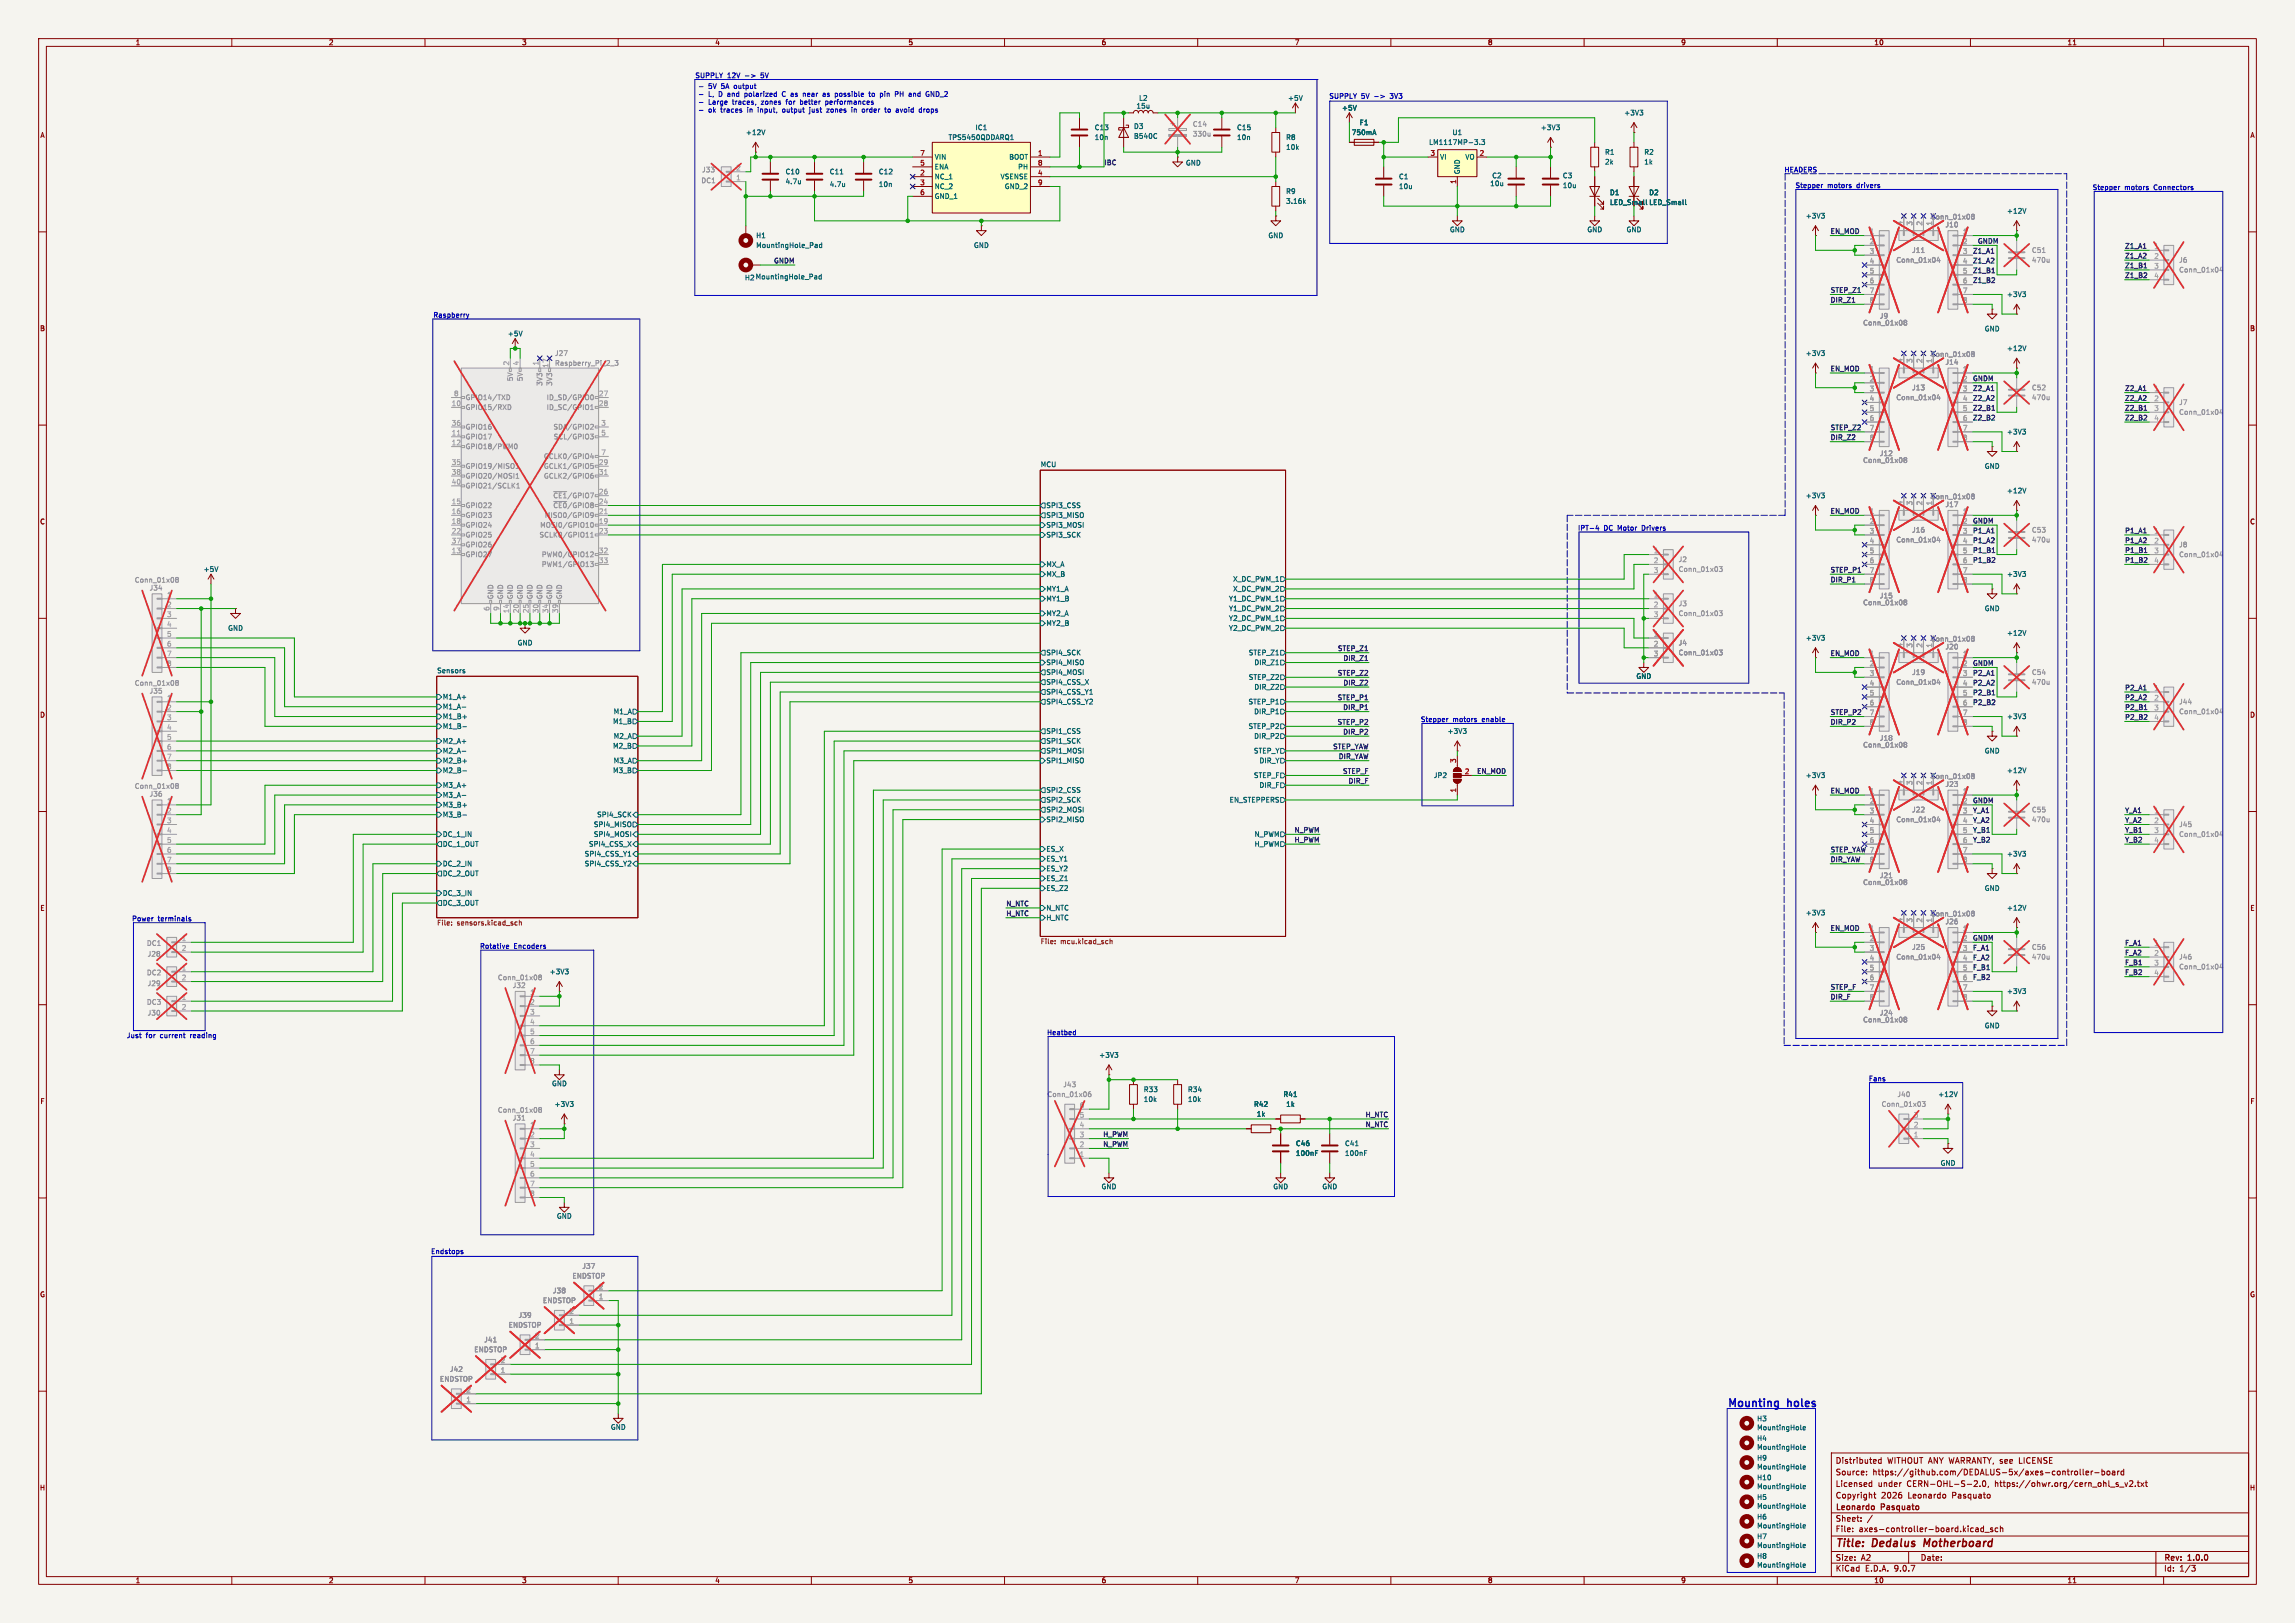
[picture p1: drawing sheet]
<svg xmlns="http://www.w3.org/2000/svg" width="594mm" height="420mm" viewBox="0 0 594 420" stroke-linecap="round" stroke-linejoin="round" font-family="sans-serif">
<defs><g id="words">
<g font-size="2.8" fill="#0000c2">
<text x="447" y="364.2">Mounting</text>
<text x="462.8" y="364.2">holes</text>
</g>
<g font-size="2.8" fill="#840000">
<text x="475" y="400.9">Title:</text>
<text x="484.7" y="400.9">Dedalus</text>
<text x="498.8" y="400.9">Motherboard</text>
</g>
<g font-size="2.1" fill="#840000">
<text x="475" y="382">Source:</text>
<text x="475" y="379">Distributed</text>
<text x="484.7" y="382">https://github.com/DEDALUS-5x/axes-controller-board</text>
<text x="488.4" y="379">WITHOUT ANY WARRANTY, see</text>
<text x="523" y="379">LICENSE</text>
<text x="475" y="388">Copyright</text>
<text x="475" y="385">Licensed</text>
<text x="486" y="385">under</text>
<text x="486.9" y="388">2026</text>
<text x="493.6" y="385">CERN-OHL-S-2.0,</text>
<text x="493.9" y="388">Leonardo</text>
<text x="505.4" y="388">Pasquato</text>
<text x="516.5" y="385">https://ohwr.org/cern_ohl_s_v2.txt</text>
<text x="475" y="394">Sheet:</text>
<text x="475" y="391.2">Leonardo</text>
<text x="487" y="391.2">Pasquato</text>
<text x="475" y="396.7">File:</text>
<text x="481.1" y="396.7">axes-controller-board.kicad_sch</text>
<text x="475" y="406.9">KiCad</text>
<text x="475" y="404.1">Size:</text>
<text x="481.7" y="404.1">A2</text>
<text x="482.7" y="406.9">E.D.A.</text>
<text x="490.3" y="406.9">9.0.7</text>
<text x="497" y="404.1">Date:</text>
<text x="560" y="404.3">Rev:</text>
<text x="560" y="406.9">Id:</text>
<text x="564.1" y="406.9">1/3</text>
<text x="566.4" y="404.3">1.0.0</text>
</g>
<g font-size="1.8" fill="#840000">
<text x="35" y="11.9">1</text>
<text x="85" y="11.9">2</text>
<text x="135" y="11.9">3</text>
<text x="185" y="11.9">4</text>
<text x="235" y="11.9">5</text>
<text x="285" y="11.9">6</text>
<text x="335" y="11.9">7</text>
<text x="385" y="11.9">8</text>
<text x="435" y="11.9">9</text>
<text x="485" y="11.9">10</text>
<text x="535" y="11.9">11</text>
<text x="10.3" y="35.9">A</text>
<text x="582.3" y="35.9">A</text>
<text x="10.3" y="85.9">B</text>
<text x="582.3" y="85.9">B</text>
<text x="10.3" y="135.9">C</text>
<text x="582.3" y="135.9">C</text>
<text x="10.3" y="185.9">D</text>
<text x="582.3" y="185.9">D</text>
<text x="10.3" y="235.9">E</text>
<text x="582.3" y="235.9">E</text>
<text x="10.3" y="285.9">F</text>
<text x="582.3" y="285.9">F</text>
<text x="10.3" y="335.9">G</text>
<text x="582.3" y="335.9">G</text>
<text x="10.2" y="385.9">H</text>
<text x="582.2" y="385.9">H</text>
<text x="35" y="409.9">1</text>
<text x="85" y="409.9">2</text>
<text x="135" y="409.9">3</text>
<text x="185" y="409.9">4</text>
<text x="235" y="409.9">5</text>
<text x="285" y="409.9">6</text>
<text x="335" y="409.9">7</text>
<text x="385" y="409.9">8</text>
<text x="435" y="409.9">9</text>
<text x="485" y="409.9">10</text>
<text x="535" y="409.9">11</text>
</g>
<g font-size="1.8" fill="#0000c2">
<text x="179.7" y="20.6">SUPPLY</text>
<text x="183.3" y="23.2">5V</text>
<text x="186.8" y="23.2">5A</text>
<text x="188.4" y="20.6">12V</text>
<text x="190.3" y="23.2">output</text>
<text x="193.4" y="20.6">-&gt;</text>
<text x="198" y="20.6">5V</text>
<text x="183.3" y="25.2">L,</text>
<text x="183.3" y="27.3">Large</text>
<text x="183.3" y="29.3">ok</text>
<text x="186.1" y="25.2">D and</text>
<text x="186.7" y="29.3">traces</text>
<text x="189.7" y="27.3">traces,</text>
<text x="193.2" y="25.2">polarized</text>
<text x="193.7" y="29.3">in</text>
<text x="196.6" y="29.3">input,</text>
<text x="197.4" y="27.3">zones</text>
<text x="203.1" y="25.2">C as</text>
<text x="203.2" y="29.3">output</text>
<text x="204" y="27.3">for</text>
<text x="207.8" y="27.3">better</text>
<text x="208.9" y="25.2">near</text>
<text x="210.4" y="29.3">just</text>
<text x="214.3" y="25.2">as</text>
<text x="214.5" y="27.3">performances</text>
<text x="215.1" y="29.3">zones</text>
<text x="217.6" y="25.2">possible</text>
<text x="221.7" y="29.3">in</text>
<text x="224.6" y="29.3">order</text>
<text x="226.7" y="25.2">to</text>
<text x="229.7" y="25.2">pin</text>
<text x="230.8" y="29.3">to</text>
<text x="233.8" y="25.2">PH</text>
<text x="233.8" y="29.3">avoid</text>
<text x="237.5" y="25.2">and</text>
<text x="240" y="29.3">drops</text>
<text x="242.2" y="25.2">GND_2</text>
<text x="343.8" y="25.9">SUPPLY</text>
<text x="352.5" y="25.9">5V</text>
<text x="356.2" y="25.9">-&gt;</text>
<text x="360.9" y="25.9">3V3</text>
<text x="461.8" y="44.8">HEADERS</text>
<text x="464.5" y="49">Stepper</text>
<text x="473.1" y="49">motors</text>
<text x="481.1" y="49">drivers</text>
<text x="541.4" y="49.5">Stepper</text>
<text x="550" y="49.5">motors</text>
<text x="558" y="49.5">Connectors</text>
<text x="111.9" y="82.6">Raspberry</text>
<text x="408.7" y="137.7">IPT-4</text>
<text x="415.8" y="137.7">DC</text>
<text x="419.8" y="137.7">Motor</text>
<text x="426.5" y="137.7">Drivers</text>
<text x="367.5" y="187.2">Stepper</text>
<text x="376.2" y="187.2">motors</text>
<text x="384.2" y="187.2">enable</text>
<text x="33.9" y="238.8">Power</text>
<text x="41" y="238.8">terminals</text>
<text x="124" y="245.9">Rotative</text>
<text x="133.1" y="245.9">Encoders</text>
<text x="32.7" y="268.8">Just</text>
<text x="37.8" y="268.8">for</text>
<text x="41.6" y="268.8">current</text>
<text x="49.6" y="268.8">reading</text>
<text x="270.7" y="268.2">Heatbed</text>
<text x="483.4" y="280.2">Fans</text>
<text x="111.3" y="324.9">Endstops</text>
</g>
<g font-size="1.8" fill="#006464">
<text x="294" y="28.3">15u</text>
<text x="294.7" y="26.3">L2</text>
<text x="333.2" y="26.3">+5V</text>
<text x="347.2" y="28.8">+5V</text>
<text x="192.9" y="35.2">+12V</text>
<text x="252.4" y="33.9">IC1</text>
<text x="283.2" y="33.9">C13</text>
<text x="293.4" y="33.6">D3</text>
<text x="320" y="33.9">C15</text>
<text x="349.8" y="35.2">750mA</text>
<text x="351.8" y="32.6">F1</text>
<text x="375.8" y="35.2">U1</text>
<text x="398.7" y="33.9">+3V3</text>
<text x="420.3" y="30.1">+3V3</text>
<text x="241.8" y="41.5">VIN</text>
<text x="245.4" y="36.4">TPS5450QDDARQ1</text>
<text x="261.1" y="41.5">BOOT</text>
<text x="283.2" y="36.4">10n</text>
<text x="293.4" y="36.1">B540C</text>
<text x="320" y="36.4">10n</text>
<text x="332.7" y="36.4">R8</text>
<text x="332.7" y="39">10k</text>
<text x="369.8" y="37.7">LM1117MP-3.3</text>
<text x="372.6" y="41.5">VI</text>
<text x="379.1" y="41.5">VO</text>
<text x="415.3" y="40.2">R1</text>
<text x="425.5" y="40.2">R2</text>
<text x="203.2" y="45.3">C10</text>
<text x="203.2" y="47.9">4.7u</text>
<text x="214.6" y="45.3">C11</text>
<text x="227.3" y="45.3">C12</text>
<text x="241.8" y="44">ENA</text>
<text x="241.8" y="46.6">NC_1</text>
<text x="258.9" y="46.6">VSENSE</text>
<text x="263.4" y="44">PH</text>
<text x="306.8" y="43">GND</text>
<text x="362" y="46.6">C1</text>
<text x="378.1" y="45.2" transform="rotate(-90 378.1 45.2)">GND</text>
<text x="386.1" y="46.3">C2</text>
<text x="404.4" y="46.3">C3</text>
<text x="415.3" y="42.8">2k</text>
<text x="425.5" y="42.8">1k</text>
<text x="214.6" y="48.6">4.7u</text>
<text x="227.3" y="48.6">10n</text>
<text x="241.8" y="49.1">NC_2</text>
<text x="241.8" y="51.7">GND_1</text>
<text x="259.9" y="49.1">GND_2</text>
<text x="332.7" y="50.4">R9</text>
<text x="332.7" y="52.9">3.16k</text>
<text x="362" y="49.1">10u</text>
<text x="385.6" y="48.4">10u</text>
<text x="404.4" y="48.9">10u</text>
<text x="416.6" y="50.7">D1</text>
<text x="416.6" y="53.3">LED_Small</text>
<text x="426.7" y="50.7">D2</text>
<text x="426.7" y="53.3">LED_Small</text>
<text x="467.3" y="56.7">+3V3</text>
<text x="519.3" y="55.5">+12V</text>
<text x="195.6" y="61.8">H1</text>
<text x="195.6" y="64.4">MountingHole_Pad</text>
<text x="252" y="64.4">GND</text>
<text x="328.2" y="61.8">GND</text>
<text x="375.2" y="60.3">GND</text>
<text x="410.7" y="60.3">GND</text>
<text x="420.9" y="60.3">GND</text>
<text x="192.7" y="72.7">H2 MountingHole_Pad</text>
<text x="519.3" y="77.1">+3V3</text>
<text x="131.3" y="87.2">+5V</text>
<text x="513.6" y="86">GND</text>
<text x="467.3" y="92.3">+3V3</text>
<text x="519.3" y="91">+12V</text>
<text x="519.3" y="112.6">+3V3</text>
<text x="269.2" y="121">MCU</text>
<text x="513.6" y="121.5">GND</text>
<text x="270.7" y="131.7">SPI3_CSS</text>
<text x="467.3" y="129.1">+3V3</text>
<text x="519.3" y="127.9">+12V</text>
<text x="270.7" y="134.2">SPI3_MISO</text>
<text x="270.7" y="136.8">SPI3_MOSI</text>
<text x="270.7" y="139.3">SPI3_SCK</text>
<text x="52.6" y="148.2">+5V</text>
<text x="270.7" y="149.5">MX_B</text>
<text x="270.7" y="146.9">MX_A</text>
<text x="519.3" y="149.5">+3V3</text>
<text x="270.7" y="153.3">MY1_A</text>
<text x="270.7" y="155.8">MY1_B</text>
<text x="318" y="155.8">Y1_DC_PWM_1</text>
<text x="319" y="150.7">X_DC_PWM_1</text>
<text x="319" y="153.3">X_DC_PWM_2</text>
<text x="270.7" y="159.6">MY2_A</text>
<text x="318" y="160.9">Y2_DC_PWM_1</text>
<text x="318" y="158.3">Y1_DC_PWM_2</text>
<text x="513.6" y="158.3">GND</text>
<text x="58.9" y="163.4">GND</text>
<text x="133.9" y="167.2">GND</text>
<text x="270.7" y="162.2">MY2_B</text>
<text x="318" y="163.4">Y2_DC_PWM_2</text>
<text x="467.3" y="166">+3V3</text>
<text x="519.3" y="164.7">+12V</text>
<text x="270.7" y="169.8">SPI4_SCK</text>
<text x="270.7" y="172.3">SPI4_MISO</text>
<text x="323.1" y="169.8">STEP_Z1</text>
<text x="324.5" y="172.3">DIR_Z1</text>
<text x="113" y="174.3">Sensors</text>
<text x="270.7" y="174.9">SPI4_MOSI</text>
<text x="270.7" y="179.9">SPI4_CSS_Y1</text>
<text x="270.7" y="177.4">SPI4_CSS_X</text>
<text x="323.1" y="176.1">STEP_Z2</text>
<text x="324.5" y="178.7">DIR_Z2</text>
<text x="423.4" y="175.9">GND</text>
<text x="114.5" y="181.2">M1_A+</text>
<text x="114.5" y="183.7">M1_A-</text>
<text x="158.7" y="185">M1_A</text>
<text x="270.7" y="182.5">SPI4_CSS_Y2</text>
<text x="323" y="182.5">STEP_P1</text>
<text x="324.5" y="185">DIR_P1</text>
<text x="114.5" y="188.8">M1_B-</text>
<text x="114.5" y="186.3">M1_B+</text>
<text x="158.5" y="187.6">M1_B</text>
<text x="158.7" y="191.4">M2_A</text>
<text x="270.7" y="190.1">SPI1_CSS</text>
<text x="323" y="188.8">STEP_P2</text>
<text x="324.5" y="191.4">DIR_P2</text>
<text x="374.5" y="190.1">+3V3</text>
<text x="519.3" y="186.3">+3V3</text>
<text x="114.5" y="195.2">M2_A-</text>
<text x="114.5" y="197.7">M2_B+</text>
<text x="114.5" y="192.6">M2_A+</text>
<text x="158.5" y="193.9">M2_B</text>
<text x="158.7" y="197.7">M3_A</text>
<text x="270.7" y="192.6">SPI1_SCK</text>
<text x="270.7" y="197.7">SPI1_MISO</text>
<text x="270.7" y="195.2">SPI1_MOSI</text>
<text x="324.4" y="195.2">STEP_Y</text>
<text x="325.9" y="197.7">DIR_Y</text>
<text x="513.6" y="195.2">GND</text>
<text x="114.5" y="200.3">M2_B-</text>
<text x="158.5" y="200.3">M3_B</text>
<text x="324.4" y="201.5">STEP_F</text>
<text x="371" y="201.5">JP2</text>
<text x="467.3" y="201.5">+3V3</text>
<text x="519.3" y="200.3">+12V</text>
<text x="114.5" y="206.6">M3_A-</text>
<text x="114.5" y="209.1">M3_B+</text>
<text x="114.5" y="204.1">M3_A+</text>
<text x="270.7" y="207.9">SPI2_SCK</text>
<text x="270.7" y="205.3">SPI2_CSS</text>
<text x="318.1" y="207.9">EN_STEPPERS</text>
<text x="325.9" y="204.1">DIR_F</text>
<text x="114.5" y="211.7">M3_B-</text>
<text x="153.6" y="214.2">SPI4_MISO</text>
<text x="154.4" y="211.7">SPI4_SCK</text>
<text x="270.7" y="210.4">SPI2_MOSI</text>
<text x="270.7" y="213">SPI2_MISO</text>
<text x="114.5" y="216.8">DC_1_IN</text>
<text x="114.5" y="219.3">DC_1_OUT</text>
<text x="151.2" y="221.8">SPI4_CSS_Y1</text>
<text x="152.3" y="219.3">SPI4_CSS_X</text>
<text x="153.6" y="216.8">SPI4_MOSI</text>
<text x="270.7" y="220.6">ES_X</text>
<text x="324.6" y="216.8">N_PWM</text>
<text x="324.6" y="219.3">H_PWM</text>
<text x="519.3" y="221.8">+3V3</text>
<text x="114.5" y="226.9">DC_2_OUT</text>
<text x="114.5" y="224.4">DC_2_IN</text>
<text x="151.2" y="224.4">SPI4_CSS_Y2</text>
<text x="270.7" y="223.1">ES_Y1</text>
<text x="270.7" y="225.7">ES_Y2</text>
<text x="114.5" y="232">DC_3_IN</text>
<text x="270.7" y="228.2">ES_Z1</text>
<text x="270.7" y="230.7">ES_Z2</text>
<text x="513.6" y="230.7">GND</text>
<text x="114.5" y="234.5">DC_3_OUT</text>
<text x="270.7" y="235.8">N_NTC</text>
<text x="270.7" y="238.4">H_NTC</text>
<text x="467.3" y="237.1">+3V3</text>
<text x="519.3" y="235.8">+12V</text>
<text x="142.1" y="252.3">+3V3</text>
<text x="519.3" y="257.4">+3V3</text>
<text x="513.6" y="266.3">GND</text>
<text x="284.4" y="273.9">+3V3</text>
<text x="142.7" y="281.3">GND</text>
<text x="143.4" y="286.6">+3V3</text>
<text x="295.9" y="285.3">10k</text>
<text x="295.9" y="282.8">R33</text>
<text x="307.3" y="285.3">10k</text>
<text x="307.3" y="282.8">R34</text>
<text x="324.4" y="286.6">R42</text>
<text x="332.1" y="284.1">R41</text>
<text x="332.8" y="286.6">1k</text>
<text x="501.5" y="284.1">+12V</text>
<text x="325.2" y="289.2">1k</text>
<text x="335.3" y="299.3">100nF</text>
<text x="335.3" y="296.8">C46</text>
<text x="348" y="299.3">100nF</text>
<text x="348" y="296.8">C41</text>
<text x="502.2" y="301.9">GND</text>
<text x="285" y="307.9">GND</text>
<text x="329.4" y="307.9">GND</text>
<text x="342.1" y="307.9">GND</text>
<text x="144" y="315.6">GND</text>
<text x="158" y="370.2">GND</text>
<text x="454.7" y="368">H3</text>
<text x="454.7" y="370.3">MountingHole</text>
<text x="454.7" y="373.1">H4</text>
<text x="454.7" y="375.4">MountingHole</text>
<text x="454.7" y="383.2">H10</text>
<text x="454.7" y="378.2">H9</text>
<text x="454.7" y="380.5">MountingHole</text>
<text x="454.7" y="385.5">MountingHole</text>
<text x="454.7" y="388.3">H5</text>
<text x="454.7" y="393.4">H6</text>
<text x="454.7" y="395.7">MountingHole</text>
<text x="454.7" y="390.6">MountingHole</text>
<text x="454.7" y="398.5">H7</text>
<text x="454.7" y="400.8">MountingHole</text>
<text x="454.7" y="403.6">H8</text>
<text x="454.7" y="405.9">MountingHole</text>
</g>
<g font-size="1.8" fill="#939391">
<text x="308.6" y="35.5">330u</text>
<text x="308.6" y="33">C14</text>
<text x="181.4" y="47.6">DC1</text>
<text x="181.6" y="44.8">J33</text>
<text x="499.6" y="57">Conn_01x08</text>
<text x="503.4" y="59">J10</text>
<text x="494.8" y="65.6">J11</text>
<text x="525.8" y="65.6">C51</text>
<text x="490.7" y="68.2">Conn_01x04</text>
<text x="525.8" y="68.2">470u</text>
<text x="563.9" y="68.2">J6</text>
<text x="563.9" y="70.7">Conn_01x04</text>
<text x="486.4" y="82.7">J9</text>
<text x="482.1" y="84.4">Conn_01x08</text>
<text x="143.5" y="94.8">Raspberry_Pi_2_3</text>
<text x="143.5" y="92.3">J27</text>
<text x="499.6" y="92.6">Conn_01x08</text>
<text x="503.4" y="94.6">J14</text>
<text x="132.9" y="98.8" transform="rotate(-90 132.9 98.8)">5V</text>
<text x="135.5" y="98.8" transform="rotate(-90 135.5 98.8)">5V</text>
<text x="140.6" y="100" transform="rotate(-90 140.6 100)">3V3</text>
<text x="143.1" y="100" transform="rotate(-90 143.1 100)">3V3</text>
<text x="494.8" y="101.2">J13</text>
<text x="525.8" y="101.2">C52</text>
<text x="120.4" y="103.7">GPIO14/TXD</text>
<text x="120.4" y="106.3">GPIO15/RXD</text>
<text x="141.4" y="103.7">ID_SD/GPIO0</text>
<text x="141.4" y="106.3">ID_SC/GPIO1</text>
<text x="490.7" y="103.7">Conn_01x04</text>
<text x="525.8" y="103.7">470u</text>
<text x="563.9" y="105">J7</text>
<text x="563.9" y="107.5">Conn_01x04</text>
<text x="120.4" y="111.4">GPIO16</text>
<text x="120.4" y="113.9">GPIO17</text>
<text x="143.1" y="111.4">SDA/GPIO2</text>
<text x="143.2" y="113.9">SCL/GPIO3</text>
<text x="120.4" y="116.4">GPIO18/PWM0</text>
<text x="140.7" y="119">GCLK0/GPIO4</text>
<text x="482.1" y="120">Conn_01x08</text>
<text x="486.4" y="118.2">J12</text>
<text x="120.4" y="121.5">GPIO19/MISO1</text>
<text x="120.4" y="124.1">GPIO20/MOSI1</text>
<text x="140.7" y="121.5">GCLK1/GPIO5</text>
<text x="140.7" y="124.1">GCLK2/GPIO6</text>
<text x="120.4" y="126.6">GPIO21/SCLK1</text>
<text x="120.4" y="131.7">GPIO22</text>
<text x="143.1" y="129.1">~{CE1}/GPIO7</text>
<text x="143.1" y="131.7">~{CE0}/GPIO8</text>
<text x="499.6" y="129.4">Conn_01x08</text>
<text x="503.4" y="131.4">J17</text>
<text x="120.4" y="134.2">GPIO23</text>
<text x="120.4" y="136.8">GPIO24</text>
<text x="139.7" y="136.8">MOSI0/GPIO10</text>
<text x="140.9" y="134.2">MISO0/GPIO9</text>
<text x="120.4" y="139.3">GPIO25</text>
<text x="120.4" y="141.8">GPIO26</text>
<text x="139.5" y="139.3">SCLK0/GPIO11</text>
<text x="490.7" y="140.6">Conn_01x04</text>
<text x="494.8" y="138">J16</text>
<text x="525.8" y="140.6">470u</text>
<text x="525.8" y="138">C53</text>
<text x="563.9" y="141.8">J8</text>
<text x="120.4" y="144.4">GPIO27</text>
<text x="140.1" y="144.4">PWM0/GPIO12</text>
<text x="140.1" y="146.9">PWM1/GPIO13</text>
<text x="434.3" y="145.6">J2</text>
<text x="434.3" y="148.2">Conn_01x03</text>
<text x="563.9" y="144.4">Conn_01x04</text>
<text x="34.8" y="151">Conn_01x08</text>
<text x="38.6" y="153">J34</text>
<text x="127.9" y="155.2" transform="rotate(-90 127.9 155.2)">GND</text>
<text x="130.4" y="155.2" transform="rotate(-90 130.4 155.2)">GND</text>
<text x="132.9" y="155.2" transform="rotate(-90 132.9 155.2)">GND</text>
<text x="135.5" y="155.2" transform="rotate(-90 135.5 155.2)">GND</text>
<text x="138" y="155.2" transform="rotate(-90 138 155.2)">GND</text>
<text x="140.6" y="155.2" transform="rotate(-90 140.6 155.2)">GND</text>
<text x="143.1" y="155.2" transform="rotate(-90 143.1 155.2)">GND</text>
<text x="145.6" y="155.2" transform="rotate(-90 145.6 155.2)">GND</text>
<text x="486.4" y="155">J15</text>
<text x="434.3" y="157.1">J3</text>
<text x="434.3" y="159.6">Conn_01x03</text>
<text x="482.1" y="156.8">Conn_01x08</text>
<text x="434.3" y="167.2">J4</text>
<text x="499.6" y="166.2">Conn_01x08</text>
<text x="434.3" y="169.8">Conn_01x03</text>
<text x="503.4" y="168.2">J20</text>
<text x="34.8" y="177.6">Conn_01x08</text>
<text x="38.6" y="179.7">J35</text>
<text x="490.7" y="177.4">Conn_01x04</text>
<text x="494.8" y="174.9">J19</text>
<text x="525.8" y="177.4">470u</text>
<text x="525.8" y="174.9">C54</text>
<text x="563.9" y="185">Conn_01x04</text>
<text x="563.9" y="182.5">J44</text>
<text x="486.4" y="191.9">J18</text>
<text x="482.1" y="193.6">Conn_01x08</text>
<text x="499.6" y="201.8">Conn_01x08</text>
<text x="503.4" y="203.8">J23</text>
<text x="34.8" y="204.3">Conn_01x08</text>
<text x="38.6" y="206.3">J36</text>
<text x="490.7" y="213">Conn_01x04</text>
<text x="494.8" y="210.4">J22</text>
<text x="525.8" y="213">470u</text>
<text x="525.8" y="210.4">C55</text>
<text x="563.9" y="214.2">J45</text>
<text x="563.9" y="216.8">Conn_01x04</text>
<text x="486.4" y="227.4">J21</text>
<text x="482.1" y="229.2">Conn_01x08</text>
<text x="499.6" y="237.3">Conn_01x08</text>
<text x="503.4" y="239.4">J26</text>
<text x="37.9" y="245">DC1</text>
<text x="494.8" y="246">J25</text>
<text x="525.8" y="246">C56</text>
<text x="38.1" y="247.8">J28</text>
<text x="490.7" y="248.5">Conn_01x04</text>
<text x="525.8" y="248.5">470u</text>
<text x="563.9" y="251.1">Conn_01x04</text>
<text x="563.9" y="248.5">J46</text>
<text x="37.9" y="252.6">DC2</text>
<text x="38.1" y="255.4">J29</text>
<text x="128.7" y="253.8">Conn_01x08</text>
<text x="132.6" y="255.9">J32</text>
<text x="37.9" y="260.2">DC3</text>
<text x="38.1" y="263">J30</text>
<text x="486.4" y="263">J24</text>
<text x="482.1" y="264.8">Conn_01x08</text>
<text x="275.1" y="281.5">J43</text>
<text x="271" y="284.1">Conn_01x06</text>
<text x="486.9" y="286.6">Conn_01x03</text>
<text x="491" y="284.1">J40</text>
<text x="128.7" y="288.1">Conn_01x08</text>
<text x="132.6" y="290.2">J31</text>
<text x="150.6" y="328.5">J37</text>
<text x="143" y="334.9">J38</text>
<text x="148" y="331.1">ENDSTOP</text>
<text x="134.1" y="341.2">J39</text>
<text x="140.4" y="337.4">ENDSTOP</text>
<text x="125.2" y="347.6">J41</text>
<text x="131.5" y="343.8">ENDSTOP</text>
<text x="122.6" y="350.1">ENDSTOP</text>
<text x="113.7" y="357.7">ENDSTOP</text>
<text x="116.3" y="355.2">J42</text>
</g>
<g font-size="1.8" fill="#a90000">
<text x="238.1" y="40.4">7</text>
<text x="268.5" y="40.4">1</text>
<text x="370.1" y="40.4">3</text>
<text x="382.8" y="40.4">2</text>
<text x="238.1" y="42.9">5</text>
<text x="238.1" y="45.5">2</text>
<text x="268.5" y="42.9">8</text>
<text x="268.5" y="45.5">4</text>
<text x="376.9" y="47.7" transform="rotate(-90 376.9 47.7)">1</text>
<text x="238.1" y="48">3</text>
<text x="238.1" y="50.5">6</text>
<text x="268.5" y="48">9</text>
<text x="376.9" y="197.6" transform="rotate(-90 376.9 197.6)">3</text>
<text x="379" y="200.4">2</text>
<text x="376.9" y="205.2" transform="rotate(-90 376.9 205.2)">1</text>
</g>
<g font-size="1.8" fill="#a5a4a2">
<text x="190.4" y="46.7">1</text>
<text x="190.4" y="44.2">2</text>
<text x="492.5" y="58.5" transform="rotate(-90 492.5 58.5)">4</text>
<text x="495" y="58.5" transform="rotate(-90 495 58.5)">3</text>
<text x="497.6" y="58.5" transform="rotate(-90 497.6 58.5)">2</text>
<text x="500.1" y="58.5" transform="rotate(-90 500.1 58.5)">1</text>
<text x="483.8" y="60.7">1</text>
<text x="483.8" y="63.2">2</text>
<text x="483.8" y="65.8">3</text>
<text x="507.9" y="60.7">1</text>
<text x="507.9" y="63.2">2</text>
<text x="507.9" y="65.8">3</text>
<text x="557.5" y="64.5">1</text>
<text x="483.8" y="68.3">4</text>
<text x="483.8" y="70.9">5</text>
<text x="507.9" y="68.3">4</text>
<text x="507.9" y="70.9">5</text>
<text x="557.5" y="67.1">2</text>
<text x="557.5" y="69.6">3</text>
<text x="483.8" y="73.4">6</text>
<text x="483.8" y="75.9">7</text>
<text x="507.9" y="73.4">6</text>
<text x="507.9" y="75.9">7</text>
<text x="557.5" y="72.1">4</text>
<text x="483.8" y="78.5">8</text>
<text x="507.9" y="78.5">8</text>
<text x="131.8" y="94.7" transform="rotate(-90 131.8 94.7)">2</text>
<text x="134.4" y="94.7" transform="rotate(-90 134.4 94.7)">4</text>
<text x="139.4" y="94.7" transform="rotate(-90 139.4 94.7)">1</text>
<text x="142" y="95.3" transform="rotate(-90 142 95.3)">17</text>
<text x="492.5" y="94.1" transform="rotate(-90 492.5 94.1)">4</text>
<text x="495" y="94.1" transform="rotate(-90 495 94.1)">3</text>
<text x="497.6" y="94.1" transform="rotate(-90 497.6 94.1)">2</text>
<text x="500.1" y="94.1" transform="rotate(-90 500.1 94.1)">1</text>
<text x="483.8" y="96.3">1</text>
<text x="483.8" y="98.8">2</text>
<text x="483.8" y="101.3">3</text>
<text x="507.9" y="96.3">1</text>
<text x="507.9" y="98.8">2</text>
<text x="507.9" y="101.3">3</text>
<text x="557.5" y="101.3">1</text>
<text x="116.8" y="105.2">10</text>
<text x="117.4" y="102.6">8</text>
<text x="154.9" y="102.6">27</text>
<text x="154.9" y="105.2">28</text>
<text x="483.8" y="103.9">4</text>
<text x="483.8" y="106.4">5</text>
<text x="507.9" y="103.9">4</text>
<text x="507.9" y="106.4">5</text>
<text x="557.5" y="103.9">2</text>
<text x="557.5" y="106.4">3</text>
<text x="116.8" y="110.2">36</text>
<text x="116.8" y="112.8">11</text>
<text x="155.5" y="110.2">3</text>
<text x="155.5" y="112.8">5</text>
<text x="483.8" y="109">6</text>
<text x="483.8" y="111.5">7</text>
<text x="507.9" y="109">6</text>
<text x="507.9" y="111.5">7</text>
<text x="557.5" y="109">4</text>
<text x="116.8" y="115.3">12</text>
<text x="155.5" y="117.9">7</text>
<text x="483.8" y="114">8</text>
<text x="507.9" y="114">8</text>
<text x="116.8" y="120.4">35</text>
<text x="116.8" y="122.9">38</text>
<text x="116.8" y="125.5">40</text>
<text x="154.9" y="120.4">29</text>
<text x="154.9" y="122.9">31</text>
<text x="116.8" y="130.6">15</text>
<text x="154.9" y="128">26</text>
<text x="154.9" y="130.6">24</text>
<text x="492.5" y="130.9" transform="rotate(-90 492.5 130.9)">4</text>
<text x="495" y="130.9" transform="rotate(-90 495 130.9)">3</text>
<text x="497.6" y="130.9" transform="rotate(-90 497.6 130.9)">2</text>
<text x="500.1" y="130.9" transform="rotate(-90 500.1 130.9)">1</text>
<text x="116.8" y="133.1">16</text>
<text x="116.8" y="135.6">18</text>
<text x="154.9" y="133.1">21</text>
<text x="154.9" y="135.6">19</text>
<text x="483.8" y="133.1">1</text>
<text x="483.8" y="135.6">2</text>
<text x="507.9" y="133.1">1</text>
<text x="507.9" y="135.6">2</text>
<text x="116.8" y="138.2">22</text>
<text x="116.8" y="140.7">37</text>
<text x="116.8" y="143.3">13</text>
<text x="154.9" y="138.2">23</text>
<text x="154.9" y="143.3">32</text>
<text x="427.9" y="143.3">1</text>
<text x="483.8" y="138.2">3</text>
<text x="483.8" y="140.7">4</text>
<text x="483.8" y="143.3">5</text>
<text x="507.9" y="138.2">3</text>
<text x="507.9" y="140.7">4</text>
<text x="507.9" y="143.3">5</text>
<text x="557.5" y="138.2">1</text>
<text x="557.5" y="140.7">2</text>
<text x="557.5" y="143.3">3</text>
<text x="154.9" y="145.8">33</text>
<text x="427.9" y="145.8">2</text>
<text x="427.9" y="148.3">3</text>
<text x="483.8" y="145.8">6</text>
<text x="483.8" y="148.3">7</text>
<text x="507.9" y="145.8">6</text>
<text x="507.9" y="148.3">7</text>
<text x="557.5" y="145.8">4</text>
<text x="43.1" y="154.7">1</text>
<text x="427.9" y="154.7">1</text>
<text x="483.8" y="150.9">8</text>
<text x="507.9" y="150.9">8</text>
<text x="43.1" y="157.2">2</text>
<text x="43.1" y="159.8">3</text>
<text x="126.7" y="158.2" transform="rotate(-90 126.7 158.2)">6</text>
<text x="129.3" y="158.2" transform="rotate(-90 129.3 158.2)">9</text>
<text x="131.8" y="158.8" transform="rotate(-90 131.8 158.8)">14</text>
<text x="134.4" y="158.8" transform="rotate(-90 134.4 158.8)">20</text>
<text x="136.9" y="158.8" transform="rotate(-90 136.9 158.8)">25</text>
<text x="139.4" y="158.8" transform="rotate(-90 139.4 158.8)">30</text>
<text x="142" y="158.8" transform="rotate(-90 142 158.8)">34</text>
<text x="144.5" y="158.8" transform="rotate(-90 144.5 158.8)">39</text>
<text x="427.9" y="157.2">2</text>
<text x="427.9" y="159.8">3</text>
<text x="43.1" y="162.3">4</text>
<text x="43.1" y="164.8">5</text>
<text x="43.1" y="167.4">6</text>
<text x="427.9" y="164.8">1</text>
<text x="427.9" y="167.4">2</text>
<text x="492.5" y="167.7" transform="rotate(-90 492.5 167.7)">4</text>
<text x="495" y="167.7" transform="rotate(-90 495 167.7)">3</text>
<text x="497.6" y="167.7" transform="rotate(-90 497.6 167.7)">2</text>
<text x="500.1" y="167.7" transform="rotate(-90 500.1 167.7)">1</text>
<text x="43.1" y="169.9">7</text>
<text x="43.1" y="172.5">8</text>
<text x="427.9" y="169.9">3</text>
<text x="483.8" y="169.9">1</text>
<text x="483.8" y="172.5">2</text>
<text x="507.9" y="169.9">1</text>
<text x="507.9" y="172.5">2</text>
<text x="483.8" y="175">3</text>
<text x="483.8" y="177.5">4</text>
<text x="507.9" y="175">3</text>
<text x="507.9" y="177.5">4</text>
<text x="557.5" y="178.8">1</text>
<text x="43.1" y="181.4">1</text>
<text x="43.1" y="183.9">2</text>
<text x="483.8" y="180.1">5</text>
<text x="483.8" y="182.6">6</text>
<text x="483.8" y="185.2">7</text>
<text x="507.9" y="180.1">5</text>
<text x="507.9" y="182.6">6</text>
<text x="507.9" y="185.2">7</text>
<text x="557.5" y="181.4">2</text>
<text x="557.5" y="183.9">3</text>
<text x="43.1" y="186.4">3</text>
<text x="43.1" y="189">4</text>
<text x="43.1" y="191.5">5</text>
<text x="483.8" y="187.7">8</text>
<text x="507.9" y="187.7">8</text>
<text x="557.5" y="186.4">4</text>
<text x="43.1" y="194.1">6</text>
<text x="43.1" y="196.6">7</text>
<text x="43.1" y="199.1">8</text>
<text x="492.5" y="203.3" transform="rotate(-90 492.5 203.3)">4</text>
<text x="495" y="203.3" transform="rotate(-90 495 203.3)">3</text>
<text x="497.6" y="203.3" transform="rotate(-90 497.6 203.3)">2</text>
<text x="500.1" y="203.3" transform="rotate(-90 500.1 203.3)">1</text>
<text x="43.1" y="208">1</text>
<text x="483.8" y="205.5">1</text>
<text x="483.8" y="208">2</text>
<text x="507.9" y="205.5">1</text>
<text x="507.9" y="208">2</text>
<text x="43.1" y="210.6">2</text>
<text x="43.1" y="213.1">3</text>
<text x="43.1" y="215.6">4</text>
<text x="483.8" y="210.6">3</text>
<text x="483.8" y="213.1">4</text>
<text x="483.8" y="215.6">5</text>
<text x="507.9" y="210.6">3</text>
<text x="507.9" y="213.1">4</text>
<text x="507.9" y="215.6">5</text>
<text x="557.5" y="210.6">1</text>
<text x="557.5" y="213.1">2</text>
<text x="557.5" y="215.6">3</text>
<text x="43.1" y="218.2">5</text>
<text x="43.1" y="220.7">6</text>
<text x="483.8" y="218.2">6</text>
<text x="483.8" y="220.7">7</text>
<text x="507.9" y="218.2">6</text>
<text x="507.9" y="220.7">7</text>
<text x="557.5" y="218.2">4</text>
<text x="43.1" y="223.3">7</text>
<text x="43.1" y="225.8">8</text>
<text x="483.8" y="223.3">8</text>
<text x="507.9" y="223.3">8</text>
<text x="492.5" y="238.8" transform="rotate(-90 492.5 238.8)">4</text>
<text x="495" y="238.8" transform="rotate(-90 495 238.8)">3</text>
<text x="497.6" y="238.8" transform="rotate(-90 497.6 238.8)">2</text>
<text x="500.1" y="238.8" transform="rotate(-90 500.1 238.8)">1</text>
<text x="46.9" y="243.6">1</text>
<text x="483.8" y="241">1</text>
<text x="483.8" y="243.6">2</text>
<text x="507.9" y="241">1</text>
<text x="507.9" y="243.6">2</text>
<text x="557.5" y="244.9">1</text>
<text x="46.9" y="246.1">2</text>
<text x="46.9" y="251.2">1</text>
<text x="483.8" y="246.1">3</text>
<text x="483.8" y="248.7">4</text>
<text x="483.8" y="251.2">5</text>
<text x="507.9" y="246.1">3</text>
<text x="507.9" y="248.7">4</text>
<text x="507.9" y="251.2">5</text>
<text x="557.5" y="247.4">2</text>
<text x="557.5" y="249.9">3</text>
<text x="46.9" y="253.7">2</text>
<text x="137.1" y="257.6">1</text>
<text x="483.8" y="253.7">6</text>
<text x="483.8" y="256.3">7</text>
<text x="507.9" y="253.7">6</text>
<text x="507.9" y="256.3">7</text>
<text x="557.5" y="252.5">4</text>
<text x="46.9" y="258.8">1</text>
<text x="46.9" y="261.4">2</text>
<text x="137.1" y="260.1">2</text>
<text x="137.1" y="262.6">3</text>
<text x="483.8" y="258.8">8</text>
<text x="507.9" y="258.8">8</text>
<text x="137.1" y="265.2">4</text>
<text x="137.1" y="267.7">5</text>
<text x="137.1" y="270.3">6</text>
<text x="137.1" y="272.8">7</text>
<text x="137.1" y="275.3">8</text>
<text x="279.3" y="286.8">6</text>
<text x="137.1" y="291.8">1</text>
<text x="279.3" y="291.8">4</text>
<text x="279.3" y="289.3">5</text>
<text x="495.2" y="291.8">2</text>
<text x="495.2" y="289.3">3</text>
<text x="137.1" y="294.4">2</text>
<text x="137.1" y="296.9">3</text>
<text x="137.1" y="299.5">4</text>
<text x="279.3" y="299.5">1</text>
<text x="279.3" y="296.9">2</text>
<text x="279.3" y="294.4">3</text>
<text x="495.2" y="294.4">1</text>
<text x="137.1" y="302">5</text>
<text x="137.1" y="304.5">6</text>
<text x="137.1" y="307.1">7</text>
<text x="137.1" y="309.6">8</text>
<text x="154.9" y="333.8">2</text>
<text x="147.2" y="340.1">2</text>
<text x="154.9" y="336.3">1</text>
<text x="138.4" y="346.5">2</text>
<text x="147.2" y="342.6">1</text>
<text x="129.5" y="352.8">2</text>
<text x="138.4" y="349">1</text>
<text x="129.5" y="355.3">1</text>
<text x="120.6" y="363">1</text>
<text x="120.6" y="360.4">2</text>
</g>
<g font-size="1.8" fill="#0f0f0f">
<text x="285.8" y="42.8">IBC</text>
<text x="473.7" y="60.6">EN_MOD</text>
<text x="510.5" y="65.7">Z1_A1</text>
<text x="511.8" y="63.2">GNDM</text>
<text x="549.9" y="64.4">Z1_A1</text>
<text x="200.2" y="68.2">GNDM</text>
<text x="510.5" y="70.8">Z1_B1</text>
<text x="510.5" y="68.2">Z1_A2</text>
<text x="549.9" y="67">Z1_A2</text>
<text x="549.9" y="69.5">Z1_B1</text>
<text x="473.7" y="75.9">STEP_Z1</text>
<text x="510.5" y="73.3">Z1_B2</text>
<text x="549.9" y="72">Z1_B2</text>
<text x="473.7" y="78.4">DIR_Z1</text>
<text x="473.7" y="96.2">EN_MOD</text>
<text x="510.5" y="98.7">GNDM</text>
<text x="510.5" y="101.3">Z2_A1</text>
<text x="549.9" y="101.3">Z2_A1</text>
<text x="510.5" y="103.8">Z2_A2</text>
<text x="510.5" y="106.3">Z2_B1</text>
<text x="549.9" y="106.3">Z2_B1</text>
<text x="549.9" y="103.8">Z2_A2</text>
<text x="473.7" y="114">DIR_Z2</text>
<text x="473.7" y="111.4">STEP_Z2</text>
<text x="510.5" y="108.9">Z2_B2</text>
<text x="549.9" y="108.9">Z2_B2</text>
<text x="473.7" y="133">EN_MOD</text>
<text x="510.5" y="135.5">GNDM</text>
<text x="510.5" y="143.2">P1_B1</text>
<text x="510.5" y="140.6">P1_A2</text>
<text x="510.5" y="138.1">P1_A1</text>
<text x="549.9" y="140.6">P1_A2</text>
<text x="549.9" y="138.1">P1_A1</text>
<text x="549.9" y="143.2">P1_B1</text>
<text x="473.7" y="148.2">STEP_P1</text>
<text x="510.5" y="145.7">P1_B2</text>
<text x="549.9" y="145.7">P1_B2</text>
<text x="473.7" y="150.8">DIR_P1</text>
<text x="346.1" y="168.6">STEP_Z1</text>
<text x="347.6" y="171.1">DIR_Z1</text>
<text x="473.7" y="169.8">EN_MOD</text>
<text x="510.5" y="172.4">GNDM</text>
<text x="346.1" y="174.9">STEP_Z2</text>
<text x="347.6" y="177.5">DIR_Z2</text>
<text x="510.5" y="180">P2_B1</text>
<text x="510.5" y="177.5">P2_A2</text>
<text x="510.5" y="174.9">P2_A1</text>
<text x="549.9" y="178.7">P2_A1</text>
<text x="346.1" y="181.3">STEP_P1</text>
<text x="347.5" y="183.8">DIR_P1</text>
<text x="473.7" y="185.1">STEP_P2</text>
<text x="510.5" y="182.5">P2_B2</text>
<text x="549.9" y="181.3">P2_A2</text>
<text x="549.9" y="183.8">P2_B1</text>
<text x="346.1" y="187.6">STEP_P2</text>
<text x="347.5" y="190.2">DIR_P2</text>
<text x="473.7" y="187.6">DIR_P2</text>
<text x="549.9" y="186.3">P2_B2</text>
<text x="344.9" y="194">STEP_YAW</text>
<text x="346.4" y="196.5">DIR_YAW</text>
<text x="347.5" y="200.3">STEP_F</text>
<text x="348.9" y="202.9">DIR_F</text>
<text x="382.2" y="200.3">EN_MOD</text>
<text x="473.7" y="205.4">EN_MOD</text>
<text x="510.5" y="207.9">GNDM</text>
<text x="335" y="215.6">N_PWM</text>
<text x="510.5" y="213">Y_A2</text>
<text x="510.5" y="215.6">Y_B1</text>
<text x="510.5" y="210.5">Y_A1</text>
<text x="549.9" y="215.6">Y_B1</text>
<text x="549.9" y="213">Y_A2</text>
<text x="549.9" y="210.5">Y_A1</text>
<text x="335" y="218.1">H_PWM</text>
<text x="473.7" y="220.6">STEP_YAW 7</text>
<text x="510.5" y="218.1">Y_B2</text>
<text x="549.9" y="218.1">Y_B2</text>
<text x="473.7" y="223.2">DIR_YAW</text>
<text x="260.3" y="234.6">N_NTC</text>
<text x="260.3" y="237.1">H_NTC</text>
<text x="473.7" y="241">EN_MOD</text>
<text x="510.5" y="243.5">GNDM</text>
<text x="549.9" y="244.8">F_A1</text>
<text x="510.5" y="246">F_A1</text>
<text x="510.5" y="251.1">F_B1</text>
<text x="510.5" y="248.6">F_A2</text>
<text x="549.9" y="249.8">F_B1</text>
<text x="549.9" y="247.3">F_A2</text>
<text x="473.7" y="256.2">STEP_F</text>
<text x="510.5" y="253.7">F_B2</text>
<text x="549.9" y="252.4">F_B2</text>
<text x="473.7" y="258.7">DIR_F</text>
<text x="353.3" y="291.8">N_NTC</text>
<text x="353.3" y="289.2">H_NTC</text>
<text x="285.4" y="296.8">N_PWM</text>
<text x="285.4" y="294.3">H_PWM</text>
</g>
<g font-size="1.8" fill="#725600">
<text x="113" y="239.8">File:</text>
<text x="118.3" y="239.8">sensors.kicad_sch</text>
<text x="269.2" y="244.6">File:</text>
<text x="274.5" y="244.6">mcu.kicad_sch</text>
</g>
</g></defs>
<path d="M0 0h594v420h-594z" fill="#f5f4ef" stroke="#f5f4ef" stroke-width=".26"/>
<g fill="none" stroke="#840000" stroke-width=".26">
<path d="M10 10h574v400h-574zM12 12h570v396h-570zM60 10v2M110 10v2M160 10v2M210 10v2M260 10v2M310 10v2M360 10v2M410 10v2M460 10v2M510 10v2"/>
<path d="M536.6 11.6h.7M560 10v2M10 60h2M582 60h2M10 110h2M582 110h2M269.2 121.7h63.5v120.6h-63.5zM10 160h2M113 175h52.1v62.5h-52.1zM582 160h2M10 210h2M469.9 205.7h.1"/>
<path d="M469.9 203.2l-.8 1.3M469.9 203.2l.8 1.3M469.9 203.2v2.5M582 210h2M522 259.1l-.8 1.3M522 259.1l.7 1.3M522 259.1v2.5M10 260h2M515.6 260.4v1.2h1.3l-1.3 1.3-1.3-1.3h1.3M515.6 260.4h.1M522 261.6h.1M582 260h2"/>
<path d="M10 310h2M582 310h2M10 360h2M474 376h108v32h-108zM485.5 377.7l.1 .3-.7 .2M486.9 377.2v1.5M486.9 377.7h-.4l-.3 .3 .1 .6h.6M582 360h2M474 397.5h108M474 391.5h108M479.5 396.2v.2M479.5 395.4v.2"/>
<path d="M481.7 393.5v.2M481.7 392.7v.2M483.1 381.5v.2M483.1 380.7v.2M483.9 384.6h.6M483.9 383.7h.6M484.5 383.2v1.5M484.6 392.1l-1.3 1.9M485 386.7h.5M485.2 386.2v1.3l.3 .2M492 383.7h.1M492.1 386.8l.1 .2-.1 .6"/>
<path d="M503.3 386.7l.3 .3v.4l-.3 .3M511.2 383.2h.5l.1 .4-.9 1.1h.9M511.4 395.4h.6v1M512 395.7l-.7 .3 .2 .4 .5-.1M512.5 384.5v.2M513.2 383.3l.3-.1a.8 .8 0 0 1 .5 .7 .8 .8 0 0 1-.5 .8l-.4-.6zM513.4 395.4h-.4l-.3 .3 .1 .6h.6M513.4 394.9v1.5M513.7 396.5h1.2M514.7 384.6l-.2 .3M514.8 386.7l.3 .3v.4l-.3 .3M515.7 395.4h-.3l-.2 .2v.2l.5 .1v.4h-.5"/>
<path d="M517.1 395.4h-.4l-.3 .3 .1 .6h.6M517.7 395.5l.6-.1 .1 1M517.7 394.9v1.5M535 380.7h.6M535.3 381.6l.3 .1M536.1 380.7v1M536.5 380.7l-.4 .3M537.1 380.7h.4l.2 .3v.4l-.2 .3-.5-.3zM538.4 380.2v1.3l.2 .2M539.2 380.2v1.3l.2 .2M539.9 381.2l.7-.2-.1-.3h-.4l-.2 .2 .1 .7h.5M541.2 380.7v1"/>
<path d="M541.7 380.7l-.5 .3M542.2 381.1h1.1M544 380.7h.5l.2 .3-.1 .6h-.6M544 380.2v1.5M545.5 380.7h.3l.3 .3v.4l-.3 .3-.5-.3zM546.7 380.7h.6l.1 1M547.4 381l-.7 .3 .2 .4 .5-.1M548.1 380.7v1M548.5 380.7l-.4 .3M548.6 384.8h1.1M549.7 380.7h-.5l-.2 .3 .1 .6h.6M549.7 380.2v1.5"/>
<path d="M550 383.7l.3 1 .4-1M551.2 383.3l.5-.1 .3 .4-.9 1.1h.9M552.7 384.5v.2M553.2 383.7h.5M553.4 383.2v1.3l.3 .2M554.1 383.7l.8 1M554.9 383.7l-.8 1M555.2 383.7h.6M555.5 383.2v1.3l.3 .2M60 408v2M110 408v2M160 408v2"/>
<path d="M210 408v2M260 408v2M310 408v2M360 408v2M410 408v2M460 408v2M474 404.5h108M474 401.5h108M494 401.5v3M510 408v2M536.6 409.6h.7M558 401.5v6.5"/>
<path d="M560 408v2M567.2 405.1h1l-.5 .5 .4 .2 .1 .5-.3 .3h-.4"/>
</g>
<path d="M498.2 398.2l-.3 2" fill="none" stroke="#840000" stroke-width=".4"/>
<g fill="none" stroke="#006464" stroke-width=".26">
<path d="M269.2 133.4l.7-.7h.6v1.3h-.6zM269.2 135.3h.7l.6 .6-.6 .6h-.7zM269.2 137.8h.7l.6 .6-.6 .7h-.7zM269.2 130.8l.7-.6h.6v1.2h-.6zM269.2 148h.7l.6 .6-.6 .6h-.7zM269.2 145.4h.7l.6 .7-.6 .6h-.7zM269.2 158.1h.7l.6 .7-.6 .6h-.7zM269.2 151.8h.7l.6 .6-.6 .6h-.7zM269.2 154.3h.7l.6 .6-.6 .7h-.7zM331.5 149.2h.6l.6 .7-.6 .6h-.6zM331.5 151.8h.6l.6 .6-.6 .6h-.6zM331.5 154.3h.6l.6 .6-.6 .7h-.6z"/>
<path d="M331.5 159.4h.6l.6 .6-.6 .7h-.6zM331.5 156.8h.6l.6 .7-.6 .6h-.6zM113 179.7h.7l.6 .6-.6 .7h-.7zM120 173.7l.3 .2-.4 .2M120 173.3h.3M269.2 160.7h.7l.6 .6-.6 .6h-.7zM269.2 170.8h.7l.6 .7-.6 .6h-.7zM269.2 174l.7-.6h.6v1.2h-.6zM269.2 179.1l.7-.7h.6v1.3h-.6zM269.2 176.5l.7-.6h.6v1.3h-.6zM269.9 168.3h.6v1.2h-.6l-.7-.6zM282 179.6h.8"/>
<path d="M330.2 172h.7M331.5 161.9h.6l.6 .7-.6 .6h-.6zM331.5 168.3h.6l.6 .6-.6 .6h-.6zM331.5 170.8h.6l.6 .7-.6 .6h-.6zM331.5 177.2h.6l.6 .6-.6 .6h-.6zM331.5 174.6h.6l.6 .7-.6 .6h-.6zM113 182.2h.7l.6 .7-.6 .6h-.7zM113 187.3h.7l.6 .7-.6 .6h-.7zM113 184.8h.7l.6 .6-.6 .7h-.7zM113 193.7h.7l.6 .6-.6 .6h-.7zM113 198.8h.7l.6 .6-.6 .6h-.7zM113 196.2h.7l.6 .7-.6 .6h-.7z"/>
<path d="M113 191.1h.7l.6 .7-.6 .6h-.7zM119.6 183h1M119.6 194.4h1M119.8 188.1h1M119.8 185.5h1M119.8 199.5h1M119.8 196.9h1M163.8 186.1h.7l.6 .6-.6 .6h-.7zM163.8 183.5h.7l.6 .7-.6 .6h-.7zM163.8 189.9h.7l.6 .6-.6 .6h-.7zM163.8 192.4h.7l.6 .6-.6 .7h-.7zM163.8 198.8h.7l.6 .6-.6 .6h-.7z"/>
<path d="M163.8 196.2h.7l.6 .7-.6 .6h-.7zM269.2 191.8l.7-.7h.6v1.3h-.6zM269.2 196.2h.7l.6 .7-.6 .6h-.7zM269.2 189.2l.7-.6h.6v1.3h-.6zM269.9 193.7h.6v1.2h-.6l-.7-.6zM269.9 181h.6v1.2h-.6l-.7-.6zM331.5 193.7h.6l.6 .6-.6 .6h-.6zM331.5 196.2h.6l.6 .7-.6 .6h-.6zM331.5 189.9h.6l.6 .6-.6 .6h-.6zM331.5 183.5h.6l.6 .7-.6 .6h-.6zM331.5 181h.6l.6 .6-.6 .6h-.6zM331.5 187.3h.6l.6 .7-.6 .6h-.6z"/>
<path d="M471.4 200h.8l-.4 .5M113 205.1h.7l.6 .6-.6 .7h-.7zM113 210.2h.7l.6 .6-.6 .7h-.7zM113 207.6h.7l.6 .7-.6 .6h-.7zM113 202.6h.7l.6 .6-.6 .6h-.7zM113 215.3h.7l.6 .6-.6 .6h-.7zM113.7 217.8h.6v1.3h-.6l-.7-.7zM119.6 205.8h1M119.8 210.9h1M119.8 208.4h1M163.8 212.7h.7l.6 .7-.6 .6h-.7zM164.5 217.8h.6v1.3h-.6l-.7-.7z"/>
<path d="M164.5 215.3h.6v1.2h-.6l-.7-.6zM164.5 210.2h.6v1.3h-.6l-.7-.7zM269.2 209.6l.7-.7h.6v1.3h-.6zM269.2 211.5h.7l.6 .6-.6 .6h-.7zM269.2 219.1h.7l.6 .6-.6 .6h-.7zM269.9 206.4h.6v1.2h-.6l-.7-.6zM269.9 203.8h.6v1.3h-.6l-.7-.6zM331.5 202.6h.6l.6 .6-.6 .6h-.6zM331.5 200h.6l.6 .7-.6 .6h-.6zM331.5 206.4h.6l.6 .6-.6 .6h-.6zM331.5 215.3h.6l.6 .6-.6 .6h-.6zM331.5 217.8h.6l.6 .6-.6 .7h-.6z"/>
<path d="M472 200.5l.2 .2-.2 .5M113 222.9h.7l.6 .6-.6 .7h-.7zM113 230.5h.7l.6 .6-.6 .7h-.7zM113.7 225.4h.6v1.3h-.6l-.7-.6zM113.7 233h.6v1.3h-.6l-.7-.6zM162.6 221.6h.7M164.5 222.9h.6v1.3h-.6l-.7-.7zM164.5 220.3h.6v1.3h-.6l-.7-.6zM269.2 221.6h.7l.6 .7-.6 .6h-.7zM269.2 224.2h.7l.6 .6-.6 .6h-.7zM269.2 226.7h.7l.6 .6-.6 .7h-.7zM269.2 229.2h.7l.6 .7-.6 .6h-.7z"/>
<path d="M269.2 234.3h.7l.6 .7-.6 .6h-.7zM269.2 236.9h.7l.6 .6-.6 .6h-.7zM523.5 255.8h.8l-.5 .5M524 256.3l.3 .3-.3 .5"/>
</g>
<path d="M116.9 239.3v.1M116.9 238.6v.1M133.3 239.2l.2 .2 .4-.1M133.9 238.6h-.4l-.2 .2M134.4 238.7l.5-.1 .1 .8M134.4 238.1v1.3M273.1 244.1v.1M273.1 243.4v.2M286.6 243.4h.2M286.8 244.2h-.2M287.3 243v1.2M287.3 243.5l.5-.1v.8" fill="none" stroke="#725600" stroke-width=".26"/>
<path d="M504.2 240h2.5v20.4h-2.5z" fill="#ebeae8"/>
<g fill="none" stroke="#9c9b98" stroke-width=".26">
<path d="M504.2 240h2.5v20.4h-2.5zM505.5 241.2h1.2v.2h-1.2zM505.5 243.7h1.2v.3h-1.2zM505.5 246.3h1.2v.2h-1.2zM505.5 248.8h1.2v.2h-1.2zM505.5 251.3h1.2v.3h-1.2zM505.5 253.9h1.2v.2h-1.2zM505.5 256.4h1.2v.3h-1.2zM505.5 259h1.2v.2h-1.2zM506.7 241.3h3.8M506.7 243.8h3.8M506.7 246.4h3.8"/>
<path d="M506.7 248.9h3.8M506.7 251.5h3.8M506.7 254h3.8M506.7 256.5h3.8M506.7 259.1h3.8"/>
</g>
<path d="M510.5 236.3l-.2-.2 .2-.3 .5 .2-.2 .3M510.5 236.3l-.2 .3 .2 .5 .5-.3-.2-.5M510.5 236.3h.3" fill="none" stroke="#939391" stroke-width=".26"/>
<path d="M501.6 239.2l7.7 22M509.3 239.2l-7.7 22" fill="none" stroke="#e12e31" stroke-width=".46"/>
<path d="M491.5 240h10.1v2.6h-10.1z" fill="#ebeae8"/>
<path d="M492.8 236.2v3.8M495.3 236.2v3.8M497.8 236.2v3.8M500.4 236.2v3.8M491.5 240h10.1v2.6h-10.1zM492.6 240h.3v1.3h-.3zM495.2 240h.2v1.3h-.2zM497.7 240h.3v1.3h-.3zM500.3 240h.2v1.3h-.2z" fill="none" stroke="#9c9b98" stroke-width=".26"/>
<path d="M501.7 246.9l-.3 .9h.8M502 247.4v.8" fill="none" stroke="#939391" stroke-width=".26"/>
<path d="M490.1 237.5l12.9 7.6M503 237.5l-12.9 7.6" fill="none" stroke="#e12e31" stroke-width=".46"/>
<path d="M486.4 240h2.5v20.4h-2.5z" fill="#ebeae8"/>
<g fill="none" stroke="#9c9b98" stroke-width=".26">
<path d="M482.6 241.3h3.8M482.6 243.8h3.8M482.6 246.4h3.8M482.6 248.9h3.8M482.6 251.5h3.8M482.6 254h3.8M482.6 256.5h3.8M482.6 259.1h3.8M486.4 240h2.5v20.4h-2.5zM486.4 241.2h1.3v.2h-1.3zM486.4 243.7h1.3v.3h-1.3zM486.4 246.3h1.3v.2h-1.3z"/>
<path d="M486.4 248.8h1.3v.2h-1.3zM486.4 251.3h1.3v.3h-1.3zM486.4 253.9h1.3v.2h-1.3zM486.4 256.4h1.3v.3h-1.3zM486.4 259h1.3v.2h-1.3z"/>
</g>
<path d="M493 263.8l-.2-.3 .2-.3 .5 .3-.2 .3M493 263.8l-.2 .2 .2 .5 .5-.3-.2-.4M493 263.8h.3" fill="none" stroke="#939391" stroke-width=".26"/>
<path d="M483.8 239.2l7.7 22M491.5 239.2l-7.7 22" fill="none" stroke="#e12e31" stroke-width=".46"/>
<path d="M504.2 204.5h2.5v20.3h-2.5z" fill="#ebeae8"/>
<g fill="none" stroke="#9c9b98" stroke-width=".26">
<path d="M504.2 204.5h2.5v20.3h-2.5zM505.5 205.6h1.2v.3h-1.2zM505.5 208.2h1.2v.2h-1.2zM505.5 210.7h1.2v.2h-1.2zM505.5 213.2h1.2v.3h-1.2zM505.5 215.8h1.2v.2h-1.2zM505.5 218.3h1.2v.3h-1.2zM506.7 205.7h3.8M506.7 208.3h3.8M506.7 210.8h3.8M506.7 213.4h3.8M506.7 215.9h3.8"/>
<path d="M506.7 218.4h3.8M505.5 220.9h1.2v.2h-1.2zM505.5 223.4h1.2v.2h-1.2zM506.7 221h3.8M506.7 223.5h3.8"/>
</g>
<path d="M510.5 200.8l-.2-.3 .2-.3 .5 .3-.2 .3M510.5 200.8l-.2 .2 .2 .5 .5-.2-.2-.5M510.5 200.8h.3" fill="none" stroke="#939391" stroke-width=".26"/>
<path d="M501.6 203.6l7.7 22M509.3 203.6l-7.7 22" fill="none" stroke="#e12e31" stroke-width=".46"/>
<path d="M491.5 204.5h10.1v2.5h-10.1z" fill="#ebeae8"/>
<path d="M491.5 204.5h10.1v2.5h-10.1zM492.6 204.5h.3v1.2h-.3zM492.8 200.7v3.8M495.2 204.5h.2v1.2h-.2zM495.3 200.7v3.8M497.7 204.5h.3v1.2h-.3zM497.8 200.7v3.8M500.3 204.5h.2v1.2h-.2zM500.4 200.7v3.8" fill="none" stroke="#9c9b98" stroke-width=".26"/>
<path d="M501.7 211.3l-.3 .9h.8M502 211.8v.9" fill="none" stroke="#939391" stroke-width=".26"/>
<path d="M490.1 201.9l12.9 7.7M503 201.9l-12.9 7.7" fill="none" stroke="#e12e31" stroke-width=".46"/>
<path d="M43.2 242.6h2.5v5.1h-2.5z" fill="#ebeae8"/>
<path d="M43.2 242.6h2.5v5.1h-2.5zM44.4 243.7h1.3v.3h-1.3zM44.4 246.3h1.3v.2h-1.3zM45.7 243.8h3.8M45.7 246.4h3.8" fill="none" stroke="#9c9b98" stroke-width=".26"/>
<path d="M40.6 241.7l7.7 6.8M48.3 241.7l-7.7 6.8" fill="none" stroke="#e12e31" stroke-width=".46"/>
<path d="M43.2 257.8h2.5v5.1h-2.5z" fill="#ebeae8"/>
<path d="M43.2 257.8h2.5v5.1h-2.5zM44.4 259h1.3v.2h-1.3zM45.7 259.1h3.8M44.4 261.5h1.3v.2h-1.3zM45.7 261.6h3.8" fill="none" stroke="#9c9b98" stroke-width=".26"/>
<path d="M40.6 257l7.7 6.7M48.3 257l-7.7 6.7" fill="none" stroke="#e12e31" stroke-width=".46"/>
<path d="M43.2 250.2h2.5v5.1h-2.5z" fill="#ebeae8"/>
<path d="M43.2 250.2h2.5v5.1h-2.5zM44.4 251.3h1.3v.3h-1.3zM44.4 253.9h1.3v.2h-1.3zM45.7 251.5h3.8M45.7 254h3.8" fill="none" stroke="#9c9b98" stroke-width=".26"/>
<path d="M40.6 249.3l7.7 6.8M48.3 249.3l-7.7 6.8" fill="none" stroke="#e12e31" stroke-width=".46"/>
<g fill="none" stroke="#840000" stroke-width="1.3">
<circle cx="193" cy="68.6" r="1.27"/>
<circle cx="193" cy="62.2" r="1.27"/>
</g>
<path d="M193 58.4v2.6M254 58.4v1.3h1.3l-1.3 1.3-1.3-1.3h1.3M254 58.4h.1M194.3 68.6h2.5" fill="none" stroke="#840000" stroke-width=".26"/>
<path d="M211 71.4l.4 .1v.7M211.1 63.2l.4 .1v.8M211.4 72.1l-.4 .1M211.4 71.7h-.4M211.5 64l-.4 .1M211.5 63.5l-.4 .1M212.6 71.4h-.4l-.2 .2 .1 .5h.5M212.6 70.9v1.3M212.7 63.3l-.4-.1-.2 .3 .1 .5h.5M212.7 62.8v1.3" fill="none" stroke="#006464" stroke-width=".26"/>
<path d="M241.3 36.8h25.4v18.3h-25.4z" fill="#ffffc2"/>
<g fill="none" stroke="#840000" stroke-width=".26">
<path d="M241.3 36.8h25.4v18.3h-25.4zM279.4 30.5v2.8M279.4 35.3v2.8M290.8 33l1.3 2.6h-2.5zM290.8 30.5v7.6M291.5 32.4h.6v.6h-2.5v.7h.6M236.2 40.6h5.1M236.2 43.2h5.1M236.2 45.7h5.1M236.2 48.3h5.1M236.2 50.8h5.1M266.7 40.6h5.1"/>
<path d="M266.7 43.2h5.1M266.7 45.7h5.1M266.7 48.3h5.1"/>
</g>
<path d="M261.6 36.1h.7M261.7 35.2l.2-.3v1.2M299.2 34.6l.2 .1M299.4 35.7l-.2 .1" fill="none" stroke="#006464" stroke-width=".26"/>
<path d="M277.4 35.1h4M277.4 33.5h4" fill="none" stroke="#840000" stroke-width=".51"/>
<path d="M186.7 43.2h2.5v5.1h-2.5z" fill="#ebeae8"/>
<path d="M186.7 43.2h2.5v5.1h-2.5zM188 46.9h1.2v.2h-1.2zM188 44.3h1.2v.3h-1.2zM189.2 47h3.8M189.2 44.5h3.8" fill="none" stroke="#9c9b98" stroke-width=".26"/>
<path d="M184.1 42.3l7.7 6.8M191.8 42.3l-7.7 6.8" fill="none" stroke="#e12e31" stroke-width=".46"/>
<path d="M195.6 39.4h.1M195.6 36.8l-.8 1.3M195.6 36.8l.7 1.3M195.6 36.8v2.6" fill="none" stroke="#840000" stroke-width=".26"/>
<path d="M198 33.6l-.4 1.3" fill="none" stroke="#006464" stroke-width=".26"/>
<path d="M39.4 207h2.5v20.3h-2.5z" fill="#ebeae8"/>
<g fill="none" stroke="#9c9b98" stroke-width=".26">
<path d="M39.4 207h2.5v20.3h-2.5zM40.6 208.2h1.3v.2h-1.3zM40.6 210.7h1.3v.2h-1.3zM40.6 213.2h1.3v.3h-1.3zM40.6 215.8h1.3v.2h-1.3zM40.6 218.3h1.3v.3h-1.3zM41.9 208.3h3.8M41.9 210.8h3.8M41.9 213.4h3.8M41.9 215.9h3.8M41.9 218.4h3.8M522 207v2.8"/>
<path d="M522 211.8v2.8M40.6 220.9h1.3v.2h-1.3zM40.6 223.4h1.3v.2h-1.3zM40.6 225.9h1.3v.3h-1.3zM41.9 221h3.8M41.9 223.5h3.8M41.9 226.1h3.8"/>
</g>
<path d="M45.7 203.3l-.3-.2 .3-.3 .5 .2-.3 .3M45.7 203.3l-.3 .2 .3 .5 .5-.2-.3-.5M45.7 203.3h.2M530.4 211.8v.9M530.4 212.5l-.2 .2" fill="none" stroke="#939391" stroke-width=".26"/>
<path d="M36.8 206.2l7.7 22M44.5 206.2l-7.7 22M518.7 207.9l6.5 5.8M525.2 207.9l-6.5 5.8" fill="none" stroke="#e12e31" stroke-width=".46"/>
<path d="M197.4 45h4M197.4 46.5h4M221.5 45h4.1M221.5 46.5h4.1M356.1 46.2h4.1M356.1 47.8h4.1M390.4 46.2h4.1M390.4 47.8h4.1M399.3 46.2h4.1M399.3 47.8h4.1" fill="none" stroke="#840000" stroke-width=".51"/>
<g fill="none" stroke="#840000" stroke-width=".26">
<path d="M401.3 38.1h.1M401.3 35.6l-.7 1.2M401.3 35.6l.8 1.2M401.3 35.6v2.5M422.9 34.3h.1M422.9 31.8l-.8 1.2M422.9 31.8l.8 1.2M422.9 31.8v2.5M199.4 41.9v2.8M199.4 46.7v2.8M223.5 41.9v2.8M223.5 46.7v2.8"/>
<path d="M358.1 43.2v2.8M358.1 48v2.8M392.4 43.2v2.8M392.4 48v2.8M401.3 43.2v2.8M401.3 48v2.8M411.5 48.3h2.5l-1.3 2.5zM411.5 50.8h2.5M412.7 55.9v1.3h1.3l-1.3 1.2-1.2-1.2h1.2M412.7 45.7v7.6M413.5 52.6l1.5 1.5v-.8v.8h-.7M413.5 51.3l1.5 1.5v-.7v.7h-.7"/>
<path d="M422.9 55.9v1.3h1.3l-1.3 1.2-1.3-1.2h1.3M515.6 189.2v1.3h1.3l-1.3 1.3-1.3-1.3h1.3M515.6 189.2h.1M522 190.5h.1M522 188v2.5M522 188l-.8 1.2M522 188l.7 1.2M522 204.5h.1M522 201.9l-.8 1.3M522 201.9l.7 1.3M522 201.9v2.6"/>
</g>
<path d="M402.8 32.3h.8l-.4 .5M403.4 32.8l.2 .3-.2 .5M424.4 28.5h.8l-.4 .5M425 29l.2 .2-.2 .6M207.2 46.7v.9M207.2 47.4l-.1 .1M426.1 51.7v1.1l.2 .2M523.5 184.7h.8l-.5 .5M524 185.2l.3 .3-.3 .5M524.4 198.7l-.4 1.3" fill="none" stroke="#006464" stroke-width=".26"/>
<path d="M519.9 210.1h4.1M519.9 211.6h4.1" fill="none" stroke="#9c9b98" stroke-width=".51"/>
<path d="M372.1 38.7h10.2v7h-10.2z" fill="#ffffc2"/>
<path d="M372.1 38.7h10.2v7h-10.2zM411.7 38.1h2.1v5.1h-2.1zM412.7 36.8v1.3M421.9 38.1h2v5.1h-2zM422.9 36.8v1.3M369.6 40.6h2.5M377.2 55.9v1.3h1.3l-1.3 1.2-1.3-1.2h1.3M377.2 45.7v2.6M382.3 40.6h2.5M412.7 43.2v1.3M422.9 43.2v1.3" fill="none" stroke="#840000" stroke-width=".26"/>
<path d="M381.7 36.1h.8l-.5 .5M382.4 36.7v.6M383 37.3v.1M383.5 36.1h.8l-.5 .5 .4 .1v.6h-.7" fill="none" stroke="#006464" stroke-width=".26"/>
<path d="M519.9 174.5h4.1M519.9 176h4.1" fill="none" stroke="#9c9b98" stroke-width=".51"/>
<path d="M522 171.5v2.7M522 176.3v2.8" fill="none" stroke="#9c9b98" stroke-width=".26"/>
<path d="M530.4 176.3v.8M530.4 177l-.2 .1" fill="none" stroke="#939391" stroke-width=".26"/>
<path d="M518.7 172.3l6.5 5.9M525.2 172.3l-6.5 5.9" fill="none" stroke="#e12e31" stroke-width=".46"/>
<path d="M486.4 168.9h2.5v20.3h-2.5z" fill="#ebeae8"/>
<g fill="none" stroke="#9c9b98" stroke-width=".26">
<path d="M482.6 170.2h3.8M482.6 172.7h3.8M482.6 175.3h3.8M482.6 177.8h3.8M486.4 168.9h2.5v20.3h-2.5zM486.4 170.1h1.3v.2h-1.3zM486.4 172.6h1.3v.2h-1.3zM486.4 175.1h1.3v.3h-1.3zM486.4 177.7h1.3v.2h-1.3zM482.6 180.3h3.8M482.6 182.9h3.8M482.6 185.4h3.8"/>
<path d="M482.6 188h3.8M486.4 180.2h1.3v.3h-1.3zM486.4 182.8h1.3v.2h-1.3zM486.4 185.3h1.3v.2h-1.3zM486.4 187.8h1.3v.3h-1.3z"/>
</g>
<path d="M493 192.6l-.2-.2 .2-.3 .5 .2-.2 .3M493 192.6l-.2 .3 .2 .5 .5-.3-.2-.5M493 192.6h.3" fill="none" stroke="#939391" stroke-width=".26"/>
<path d="M483.8 168.1l7.7 22M491.5 168.1l-7.7 22" fill="none" stroke="#e12e31" stroke-width=".46"/>
<path d="M135.9 161.3v1.3h1.3l-1.3 1.2-1.3-1.2h1.3M135.9 161.3h.1M469.9 238.8l-.8 1.2M469.9 238.8l.8 1.2M469.9 238.8v2.5M469.9 241.3h.1" fill="none" stroke="#840000" stroke-width=".26"/>
<path d="M471.4 235.5h.8l-.4 .5M472 236l.2 .3-.2 .5" fill="none" stroke="#006464" stroke-width=".26"/>
<path d="M486.4 204.5h2.5v20.3h-2.5z" fill="#ebeae8"/>
<g fill="none" stroke="#9c9b98" stroke-width=".26">
<path d="M482.6 205.7h3.8M482.6 208.3h3.8M482.6 210.8h3.8M482.6 213.4h3.8M482.6 215.9h3.8M482.6 218.4h3.8M486.4 204.5h2.5v20.3h-2.5zM486.4 205.6h1.3v.3h-1.3zM486.4 208.2h1.3v.2h-1.3zM486.4 210.7h1.3v.2h-1.3zM486.4 213.2h1.3v.3h-1.3zM486.4 215.8h1.3v.2h-1.3z"/>
<path d="M486.4 218.3h1.3v.3h-1.3zM482.6 221h3.8M482.6 223.5h3.8M486.4 220.9h1.3v.2h-1.3zM486.4 223.4h1.3v.2h-1.3z"/>
</g>
<path d="M488.9 227.1h.8M493 228.2l-.2-.2 .2-.3 .5 .2-.2 .3M493 228.2l-.2 .2 .2 .5 .5-.2-.2-.5M493 228.2h.3" fill="none" stroke="#939391" stroke-width=".26"/>
<path d="M483.8 203.6l7.7 22M491.5 203.6l-7.7 22" fill="none" stroke="#e12e31" stroke-width=".46"/>
<path d="M151.1 332.7h2.6v5.1h-2.6z" fill="#ebeae8"/>
<path d="M151.1 332.7h2.6v5.1h-2.6zM152.4 336.4h1.3v.3h-1.3zM152.4 333.9h1.3v.2h-1.3zM153.7 336.6h3.8M153.7 334h3.8" fill="none" stroke="#9c9b98" stroke-width=".26"/>
<path d="M148.6 331.9l7.6 6.8M156.2 331.9l-7.6 6.8" fill="none" stroke="#e12e31" stroke-width=".46"/>
<path d="M491.5 288.3h2.5v7.6h-2.5z" fill="#ebeae8"/>
<path d="M491.5 288.3h2.5v7.6h-2.5zM492.8 294.5h1.2v.3h-1.2zM492.8 292h1.2v.2h-1.2zM492.8 289.4h1.2v.3h-1.2zM494 294.6h3.8M494 292.1h3.8M494 289.6h3.8" fill="none" stroke="#9c9b98" stroke-width=".26"/>
<path d="M497.5 285.1h.8l-.4 .4 .3 .2v.5h-.7" fill="none" stroke="#939391" stroke-width=".26"/>
<path d="M488.9 287.4l7.7 9.4M496.6 287.4l-7.7 9.4" fill="none" stroke="#e12e31" stroke-width=".46"/>
<path d="M144.8 276.9v1.2h1.2l-1.2 1.3-1.3-1.3h1.3M146 290.8h.1M146 288.3l-.7 1.3M146 288.3l.8 1.3M146 288.3v2.5M504.2 295.9v1.3h1.3l-1.3 1.3-1.3-1.3h1.3M504.2 295.9h.1" fill="none" stroke="#840000" stroke-width=".26"/>
<path d="M147.6 285.1h.7l-.4 .4M148.1 285.5l.2 .3-.2 .5" fill="none" stroke="#006464" stroke-width=".26"/>
<path d="M125.7 351.8h2.6v5.1h-2.6z" fill="#ebeae8"/>
<path d="M125.7 351.8h2.6v5.1h-2.6zM127 355.5h1.3v.2h-1.3zM127 352.9h1.3v.3h-1.3zM128.3 355.6h3.8M128.3 353.1h3.8" fill="none" stroke="#9c9b98" stroke-width=".26"/>
<path d="M127.7 347.3h.8" fill="none" stroke="#939391" stroke-width=".26"/>
<path d="M123.2 350.9l7.6 6.8M130.8 350.9l-7.6 6.8" fill="none" stroke="#e12e31" stroke-width=".46"/>
<path d="M275.6 285.8h2.5v15.2h-2.5z" fill="#ebeae8"/>
<g fill="none" stroke="#9c9b98" stroke-width=".26">
<path d="M275.6 285.8h2.5v15.2h-2.5zM276.9 299.6h1.2v.2h-1.2zM276.9 297.1h1.2v.2h-1.2zM276.9 294.5h1.2v.3h-1.2zM276.9 292h1.2v.2h-1.2zM276.9 289.4h1.2v.3h-1.2zM276.9 286.9h1.2v.2h-1.2zM278.1 299.7h3.8M278.1 297.2h3.8M278.1 294.6h3.8M278.1 292.1h3.8M278.1 289.6h3.8"/>
<path d="M278.1 287h3.8"/>
</g>
<path d="M282.3 282.5l-.6 .3v.7l.2 .3 .4-.1v-.6l-.4-.1-.2 .2" fill="none" stroke="#939391" stroke-width=".26"/>
<path d="M273 284.9l7.7 16.9M280.7 284.9l-7.7 16.9" fill="none" stroke="#e12e31" stroke-width=".46"/>
<path d="M287 303.5v1.3h1.3l-1.3 1.3-1.3-1.3h1.3" fill="none" stroke="#840000" stroke-width=".26"/>
<path d="M116.8 359.4h2.6v5.1h-2.6z" fill="#ebeae8"/>
<path d="M116.8 359.4h2.6v5.1h-2.6zM118.1 363.1h1.3v.2h-1.3zM118.1 360.6h1.3v.2h-1.3zM119.4 363.2h3.8M119.4 360.7h3.8" fill="none" stroke="#9c9b98" stroke-width=".26"/>
<path d="M114.3 358.6l7.6 6.7M121.9 358.6l-7.6 6.7" fill="none" stroke="#e12e31" stroke-width=".46"/>
<path d="M134.6 345.4h2.6v5.1h-2.6z" fill="#ebeae8"/>
<path d="M134.6 345.4h2.6v5.1h-2.6zM135.9 349.1h1.3v.3h-1.3zM135.9 346.6h1.3v.2h-1.3zM137.2 349.3h3.8M137.2 346.7h3.8" fill="none" stroke="#9c9b98" stroke-width=".26"/>
<path d="M132.1 344.6l7.6 6.8M139.7 344.6l-7.6 6.8" fill="none" stroke="#e12e31" stroke-width=".46"/>
<path d="M143.5 339.1h2.5v5.1h-2.5z" fill="#ebeae8"/>
<path d="M143.5 339.1h2.5v5.1h-2.5zM144.8 342.8h1.2v.2h-1.2zM144.8 340.2h1.2v.3h-1.2zM146 342.9h3.9M146 340.4h3.9" fill="none" stroke="#9c9b98" stroke-width=".26"/>
<path d="M140.9 338.2l7.7 6.8M148.6 338.2l-7.7 6.8" fill="none" stroke="#e12e31" stroke-width=".46"/>
<path d="M54.6 148.6l-.8 1.3M54.6 148.6l.8 1.3M54.6 148.6v2.5M61 157.5v1.3h1.2l-1.2 1.2-1.3-1.2h1.3M61 157.5h.1M504.2 288.3h.1M504.2 285.8l-.8 1.2M504.2 285.8l.8 1.2M504.2 285.8v2.5M146 311.2v1.2h1.3l-1.3 1.3-1.2-1.3h1.2M160 365.8v1.2h1.3l-1.3 1.3-1.3-1.3h1.3" fill="none" stroke="#840000" stroke-width=".26"/>
<path d="M56.4 146.6l-.4 1.3M506.6 282.5l-.4 1.3" fill="none" stroke="#006464" stroke-width=".26"/>
<path d="M39.4 153.7h2.5v20.3h-2.5z" fill="#ebeae8"/>
<g fill="none" stroke="#9c9b98" stroke-width=".26">
<path d="M39.4 153.7h2.5v20.3h-2.5zM40.6 154.8h1.3v.3h-1.3zM40.6 157.4h1.3v.2h-1.3zM40.6 159.9h1.3v.2h-1.3zM41.9 154.9h3.8M41.9 157.5h3.8M40.6 162.4h1.3v.3h-1.3zM40.6 165h1.3v.2h-1.3zM40.6 167.5h1.3v.3h-1.3zM40.6 170.1h1.3v.2h-1.3zM40.6 172.6h1.3v.2h-1.3zM41.9 160h3.8"/>
<path d="M41.9 162.6h3.8M41.9 165.1h3.8M41.9 167.6h3.8M41.9 170.2h3.8M41.9 172.7h3.8"/>
</g>
<path d="M45.7 150l-.3-.3 .3-.3 .5 .3-.3 .3M45.7 150l-.3 .2 .3 .5 .5-.2-.3-.5M45.7 150h.2" fill="none" stroke="#939391" stroke-width=".26"/>
<path d="M36.8 152.8l7.7 22M44.5 152.8l-7.7 22" fill="none" stroke="#e12e31" stroke-width=".46"/>
<path d="M133.3 290.8h2.6v20.4h-2.6z" fill="#ebeae8"/>
<g fill="none" stroke="#9c9b98" stroke-width=".26">
<path d="M133.3 290.8h2.6v20.4h-2.6zM134.6 292h1.3v.2h-1.3zM134.6 294.5h1.3v.3h-1.3zM134.6 297.1h1.3v.2h-1.3zM134.6 299.6h1.3v.2h-1.3zM135.9 292.1h3.8M135.9 294.6h3.8M135.9 297.2h3.8M135.9 299.7h3.8M134.6 302.1h1.3v.3h-1.3zM134.6 304.7h1.3v.2h-1.3zM134.6 307.2h1.3v.3h-1.3z"/>
<path d="M134.6 309.8h1.3v.2h-1.3zM135.9 302.3h3.8M135.9 304.8h3.8M135.9 307.3h3.8M135.9 309.9h3.8"/>
</g>
<path d="M135.1 289.9h.7M139.7 287.1l-.3-.2 .3-.3 .5 .2-.3 .3M139.7 287.1l-.3 .3 .3 .5 .5-.3-.3-.5M139.7 287.1h.2" fill="none" stroke="#939391" stroke-width=".26"/>
<path d="M130.8 290l7.7 22M138.5 290l-7.7 22" fill="none" stroke="#e12e31" stroke-width=".46"/>
<path d="M133.3 256.5h2.6v20.4h-2.6z" fill="#ebeae8"/>
<g fill="none" stroke="#9c9b98" stroke-width=".26">
<path d="M133.3 256.5h2.6v20.4h-2.6zM134.6 257.7h1.3v.2h-1.3zM135.9 257.8h3.8M134.6 260.2h1.3v.3h-1.3zM134.6 262.8h1.3v.2h-1.3zM134.6 265.3h1.3v.3h-1.3zM134.6 267.8h1.3v.3h-1.3zM134.6 270.4h1.3v.2h-1.3zM134.6 272.9h1.3v.3h-1.3zM134.6 275.5h1.3v.2h-1.3zM135.9 260.4h3.8M135.9 262.9h3.8"/>
<path d="M135.9 265.4h3.8M135.9 268h3.8M135.9 270.5h3.8M135.9 273.1h3.8M135.9 275.6h3.8"/>
</g>
<path d="M139.7 252.8l-.3-.2 .3-.3 .5 .2-.3 .3M139.7 252.8l-.3 .3 .3 .5 .5-.3-.3-.5M139.7 252.8h.2" fill="none" stroke="#939391" stroke-width=".26"/>
<path d="M130.8 255.7l7.7 22M138.5 255.7l-7.7 22" fill="none" stroke="#e12e31" stroke-width=".46"/>
<path d="M39.4 180.3h2.5v20.4h-2.5z" fill="#ebeae8"/>
<g fill="none" stroke="#9c9b98" stroke-width=".26">
<path d="M39.4 180.3h2.5v20.4h-2.5zM40.6 181.5h1.3v.2h-1.3zM40.6 184h1.3v.3h-1.3zM40.6 186.6h1.3v.2h-1.3zM40.6 189.1h1.3v.3h-1.3zM40.6 191.6h1.3v.3h-1.3zM40.6 194.2h1.3v.2h-1.3zM40.6 196.7h1.3v.3h-1.3zM40.6 199.3h1.3v.2h-1.3zM41.9 181.6h3.8M41.9 184.2h3.8M41.9 186.7h3.8"/>
<path d="M41.9 189.2h3.8M41.9 191.8h3.8M41.9 194.3h3.8M41.9 196.9h3.8M41.9 199.4h3.8"/>
</g>
<path d="M45.7 176.6l-.3-.2 .3-.3 .5 .2-.3 .3M45.7 176.6l-.3 .3 .3 .5 .5-.3-.3-.5M45.7 176.6h.2" fill="none" stroke="#939391" stroke-width=".26"/>
<path d="M36.8 179.5l7.7 22M44.5 179.5l-7.7 22" fill="none" stroke="#e12e31" stroke-width=".46"/>
<path d="M522 168.9h.1M522 166.4l-.8 1.2M522 166.4l.7 1.2M522 166.4v2.5M144.8 256.5h.1M144.8 254l-.8 1.3M144.8 254l.7 1.3M144.8 254v2.5M287 278.1h.1M287 275.6l.8 1.3M287 275.6l-.7 1.3M287 275.6v2.5" fill="none" stroke="#840000" stroke-width=".26"/>
<path d="M524.4 163.1l-.4 1.3M146.3 250.8h.8l-.4 .5M146.8 251.3l.3 .2-.3 .5M288.5 272.4h.8l-.4 .4M289.1 272.8l.2 .3-.2 .5M466.1 395.2l.2 .2M466.7 395l.6-.1-.1-.3h-.3l-.2 .2v.6h.5" fill="none" stroke="#006464" stroke-width=".26"/>
<circle cx="452.1" cy="393.7" r="1.27" fill="none" stroke="#840000" stroke-width="1.3"/>
<path d="M119.4 95.3h35.5v60.9h-35.5z" fill="#ebeae8"/>
<g fill="none" stroke="#9c9b98" stroke-width=".26">
<path d="M119.4 95.3h35.5v60.9h-35.5zM131.8 95.3h.5v.8h-.5zM132.1 92.7v2.6M134.4 95.3h.5v.8h-.5zM134.6 92.7v2.6M139.4 95.3h.6v.8h-.6zM139.7 92.7v2.6M142 95.3h.5v.8h-.5zM142.2 92.7v2.6M116.8 102.9h2.6M116.8 105.4h2.6M116.8 110.5h2.6"/>
<path d="M116.8 113h2.6M116.8 115.6h2.6M119.4 102.6h.9v.5h-.9zM119.4 105.2h.9v.5h-.9zM119.4 110.2h.9v.5h-.9zM119.4 112.8h.9v.5h-.9zM119.4 115.3h.9v.5h-.9zM154.1 102.6h.8v.5h-.8zM154.1 105.2h.8v.5h-.8zM154.1 110.2h.8v.5h-.8zM154.1 112.8h.8v.5h-.8zM154.1 117.9h.8v.5h-.8z"/>
<path d="M154.9 102.9h2.6M154.9 105.4h2.6M154.9 110.5h2.6M154.9 113h2.6M154.9 118.1h2.6M116.8 120.7h2.6M116.8 123.2h2.6M116.8 125.7h2.6M116.8 130.8h2.6M116.8 133.4h2.6M116.8 135.9h2.6M116.8 138.4h2.6"/>
<path d="M119.4 120.4h.9v.5h-.9zM119.4 122.9h.9v.5h-.9zM119.4 125.5h.9v.5h-.9zM119.4 130.6h.9v.5h-.9zM119.4 133.1h.9v.5h-.9zM119.4 135.6h.9v.5h-.9zM119.4 138.2h.9v.5h-.9zM154.1 120.4h.8v.5h-.8zM154.1 122.9h.8v.5h-.8zM154.1 133.1h.8v.5h-.8zM154.1 135.6h.8v.5h-.8zM154.1 138.2h.8v.5h-.8z"/>
<path d="M154.9 120.7h2.6M154.9 123.2h2.6M154.9 130.8h2.6M154.9 133.4h2.6M154.9 135.9h2.6M154.9 138.4h2.6M154.9 128.3h2.6M116.8 141h2.6M116.8 143.5h2.6M119.4 140.7h.9v.5h-.9zM119.4 143.3h.9v.5h-.9zM126.7 155.3h.6v.9h-.6z"/>
<path d="M127 156.2v2.6M129.3 155.3h.5v.9h-.5zM129.5 156.2v2.6M131.8 155.3h.5v.9h-.5zM132.1 156.2v2.6M134.4 155.3h.5v.9h-.5zM134.6 156.2v2.6M136.9 155.3h.5v.9h-.5zM137.2 156.2v2.6M139.4 155.3h.6v.9h-.6zM139.7 156.2v2.6M142 155.3h.5v.9h-.5z"/>
<path d="M142.2 156.2v2.6M144.5 155.3h.5v.9h-.5zM144.8 156.2v2.6M154.1 143.3h.8v.5h-.8zM154.1 145.8h.8v.5h-.8zM154.9 143.5h2.6M154.9 146.1h2.6"/>
</g>
<g fill="none" stroke="#939391" stroke-width=".26">
<path d="M158 94.7h1M159.2 93.3h.7l-.4 .5 .4 .1v.5h-.7M131.2 102.2a.64 .64 0 0 1 .7 .6 .64 .64 0 0 1-.7 .6M131.5 104.7a.64 .64 0 0 1 .7 .7 .64 .64 0 0 1-.7 .6M133.1 115.4l.3-.5a.62 .62 0 0 1 .5 .6 .62 .62 0 0 1-.6 .6l-.2-.4M152.8 112.3h.8l-.4 .5 .3 .1 .1 .5-.3 .2h-.3M152.9 106h.7M152.9 105.1l.3-.4v1.3M153 102.2h.2a.62 .62 0 0 1 .4 .6 .62 .62 0 0 1-.6 .6M153 109.8l.5 .1 .1 .3-.8 .9h.8M153.2 117.4l-.3 .9h.7M153.5 117.8v.9"/>
<path d="M153.5 120h-.6v.6l.6-.1v.6h-.6M132.7 125.6l.6 .7M133 120.1v.9M133.3 125l-.8 .8M133.6 121.2h.7M133.6 120.3l.3-.3v1.2M133.6 122.9l.3-.4v1.3M133.6 123.8h.7M133.7 126.3h.8M133.7 125.4l.4-.4v1.3M143.3 127.2h3.4M143.3 129.8h3.4"/>
<path d="M151.6 139h.8M152.9 123.2l.2-.2 .5 .2-.3 .6-.4-.3M152.9 138.1l.3-.4v1.3M152.9 139h.7M153 135.3l.2-.1a.62 .62 0 0 1 .4 .7 .62 .62 0 0 1-.6 .5l-.1-.4zM153.5 122.5l-.4 .1-.2 .4M153.6 133.2l-.3 .2h-.3l-.1-.6 .4-.1 .3 .2-.1 .7-.5 .3M152.8 145.4h.8l-.4 .4 .3 .2v.5l-.6 .1M152.9 142.9l.4-.1 .3 .4-.8 .9h.8"/>
</g>
<path d="M118.4 112.6h.7M156.5 122.8h.7M156.5 132.9h.7" fill="none" stroke="#a5a4a2" stroke-width=".26"/>
<path d="M117.6 93.4l39.1 64.6M156.7 93.4l-39.1 64.6" fill="none" stroke="#e12e31" stroke-width=".46"/>
<g fill="none" stroke="#840000" stroke-width=".26">
<path d="M210.8 41.9v2.8M210.8 46.7v2.8M133.3 87.6l-.7 1.3M133.3 87.6l.8 1.3M133.3 87.6v2.6M376.5 198.9a1.02 1.02 0 0 1 1.1-.2 1.02 1.02 0 0 1 .6 .9h-2zM377.2 195.6v3M376.2 201.7h2a1.02 1.02 0 0 1-1 1 1.02 1.02 0 0 1-1-1zM377.2 202.7v3M378.2 200.7h2.8M293.4 279.4v1.3M304.8 279.4v1.3"/>
<path d="M292.4 280.7h2v5.1h-2zM293.4 285.8v1.2M303.8 280.7h2v5.1h-2zM304.8 285.8v1.2M322.6 292.1h1.2M323.8 291.1h5.1v2h-5.1zM328.9 292.1h1.3M330.2 289.6h1.3M331.5 288.5h5v2.1h-5zM331.5 293.4v2.8M331.5 298.2v2.8M336.5 289.6h1.3"/>
<path d="M344.2 293.4v2.8M344.2 298.2v2.8M331.5 303.5v1.3h1.2l-1.2 1.3-1.3-1.3h1.3M344.2 303.5v1.3h1.2l-1.2 1.3-1.3-1.3h1.3"/>
</g>
<g fill="none" stroke="#006464" stroke-width=".26">
<path d="M217.5 45h.7M218.6 47.4v.9M218.6 48.2h.1M135.2 85.7l-.5 1.2M334.9 283.8h.7M340.5 298.4h.4M340.5 297.8h.6M350.8 296.5h.7M353.2 298.4h.4M353.2 297.8h.6M466.1 369.8l.2 .2M466.1 374.9l.2 .2"/>
<path d="M466.7 369.6l.6-.1-.1-.3h-.3l-.2 .2v.6h.5M466.7 374.7l.6-.1-.1-.3h-.3l-.2 .1v.6h.5M466.7 379.8l.6-.2-.1-.2-.3-.1-.2 .2v.6h.5M466.1 385.1l.2 .2M466.1 380l.2 .2M466.1 390.2l.2 .1M466.7 384.8l.6-.1-.1-.2-.3-.1-.2 .2v.6h.5M466.7 389.9l.6-.1-.1-.2-.3-.1-.2 .2v.6h.5M466.1 400.3l.2 .2M466.1 405.4l.2 .2M466.7 400.1l.6-.1-.1-.3h-.3l-.2 .1v.6h.5M466.7 405.2l.6-.2-.1-.2-.3-.1-.2 .2v.6h.5"/>
</g>
<path d="M208.8 45h4.1M208.8 46.5h4.1M329.4 296.4h4.1M329.4 297.9h4.1M342.1 296.4h4.1M342.1 297.9h4.1" fill="none" stroke="#840000" stroke-width=".51"/>
<g fill="none" stroke="#840000" stroke-width="1.3">
<circle cx="452.1" cy="373.4" r="1.27"/>
<circle cx="452.1" cy="378.5" r="1.27"/>
<circle cx="452.1" cy="368.3" r="1.27"/>
<circle cx="452.1" cy="398.8" r="1.27"/>
<circle cx="452.1" cy="383.5" r="1.27"/>
<circle cx="452.1" cy="388.6" r="1.27"/>
<circle cx="452.1" cy="403.9" r="1.27"/>
</g>
<g fill="#840000" stroke="#840000" stroke-width=".26">
<path d="M376.2 201.7h2a1.02 1.02 0 0 1-1 1 1.02 1.02 0 0 1-1-1z"/>
<path d="M376.2 200.2h2v1h-2z"/>
<path d="M376.5 198.9a1.02 1.02 0 0 1 1.1-.2 1.02 1.02 0 0 1 .6 .9h-2z"/>
</g>
<path d="M486.4 95.3h2.5v20.3h-2.5z" fill="#ebeae8"/>
<g fill="none" stroke="#9c9b98" stroke-width=".26">
<path d="M482.6 96.5h3.8M482.6 99.1h3.8M486.4 95.3h2.5v20.3h-2.5zM486.4 96.4h1.3v.2h-1.3zM486.4 98.9h1.3v.3h-1.3zM482.6 101.6h3.8M482.6 104.1h3.8M482.6 106.7h3.8M482.6 109.2h3.8M482.6 111.8h3.8M482.6 114.3h3.8M486.4 101.5h1.3v.2h-1.3z"/>
<path d="M486.4 104h1.3v.3h-1.3zM486.4 106.6h1.3v.2h-1.3zM486.4 109.1h1.3v.2h-1.3zM486.4 111.6h1.3v.3h-1.3zM486.4 114.2h1.3v.2h-1.3z"/>
</g>
<path d="M493 119l-.2-.3 .2-.3 .5 .3-.2 .3M493 119l-.2 .2 .2 .5 .5-.2-.2-.5M493 119h.3" fill="none" stroke="#939391" stroke-width=".26"/>
<path d="M483.8 94.4l7.7 22M491.5 94.4l-7.7 22" fill="none" stroke="#e12e31" stroke-width=".46"/>
<path d="M491.5 59.7h10.1v2.5h-10.1z" fill="#ebeae8"/>
<path d="M491.5 59.7h10.1v2.5h-10.1zM492.6 59.7h.3v1.3h-.3zM492.8 55.9v3.8M495.2 59.7h.2v1.3h-.2zM495.3 55.9v3.8M497.7 59.7h.3v1.3h-.3zM497.8 55.9v3.8M500.3 59.7h.2v1.3h-.2zM500.4 55.9v3.8M522 62.2v2.8M522 67.1v2.8" fill="none" stroke="#9c9b98" stroke-width=".26"/>
<path d="M497.3 65.3h.7M501.7 66.6l-.3 .9h.8M502 67v.9M528.6 65.3h.7M530.4 67v.9M530.4 67.8l-.2 .1" fill="none" stroke="#939391" stroke-width=".26"/>
<path d="M490.1 57.1l12.9 7.7M503 57.1l-12.9 7.7M518.7 63.1l6.5 5.9M525.2 63.1l-6.5 5.9" fill="none" stroke="#e12e31" stroke-width=".46"/>
<path d="M519.9 65.3h4.1M519.9 66.8h4.1" fill="none" stroke="#9c9b98" stroke-width=".51"/>
<path d="M469.9 58.4l-.8 1.3M469.9 58.4l.8 1.3M469.9 58.4v2.6M469.9 61h.1" fill="none" stroke="#840000" stroke-width=".26"/>
<path d="M471.4 55.2h.8l-.4 .5M472 55.7l.2 .2-.2 .6" fill="none" stroke="#006464" stroke-width=".26"/>
<path d="M430.5 142.2h2.6v7.7h-2.6z" fill="#ebeae8"/>
<path d="M426.7 143.5h3.8M426.7 146.1h3.8M426.7 148.6h3.8M430.5 142.2h2.6v7.7h-2.6zM430.5 143.4h1.3v.2h-1.3zM430.5 145.9h1.3v.3h-1.3zM430.5 148.5h1.3v.2h-1.3z" fill="none" stroke="#9c9b98" stroke-width=".26"/>
<path d="M445 146.6h.8l-.5 .5 .4 .1v.6h-.7" fill="none" stroke="#939391" stroke-width=".26"/>
<path d="M428 141.4l7.6 9.3M435.6 141.4l-7.6 9.3" fill="none" stroke="#e12e31" stroke-width=".46"/>
<path d="M304.8 40.6v1.3h1.3l-1.3 1.3-1.3-1.3h1.3M304.8 40.6h.1" fill="none" stroke="#840000" stroke-width=".26"/>
<path d="M486.4 59.7h2.5v20.3h-2.5z" fill="#ebeae8"/>
<g fill="none" stroke="#9c9b98" stroke-width=".26">
<path d="M486.4 59.7h2.5v20.3h-2.5zM482.6 61h3.8M482.6 63.5h3.8M482.6 66h3.8M482.6 68.6h3.8M482.6 71.1h3.8M482.6 73.7h3.8M482.6 76.2h3.8M482.6 78.7h3.8M486.4 60.8h1.3v.3h-1.3zM486.4 63.4h1.3v.2h-1.3zM486.4 65.9h1.3v.3h-1.3z"/>
<path d="M486.4 68.5h1.3v.2h-1.3zM486.4 71h1.3v.2h-1.3zM486.4 73.5h1.3v.3h-1.3zM486.4 76.1h1.3v.2h-1.3zM486.4 78.6h1.3v.3h-1.3z"/>
</g>
<path d="M492.8 83.2l.2 .2M492.8 83.1v.1M492.8 83.1l.2-.2 .5 .2M493 83.4l-.2 .3 .2 .4 .5-.2-.2-.5M493 83.4h.3M493.5 83.1v.1M493.5 83.2l-.2 .2" fill="none" stroke="#939391" stroke-width=".26"/>
<path d="M483.8 58.8l7.7 22.1M491.5 58.8l-7.7 22.1" fill="none" stroke="#e12e31" stroke-width=".46"/>
<path d="M469.9 96.5h.1M469.9 94l-.8 1.3M469.9 94l.8 1.3M469.9 94v2.5" fill="none" stroke="#840000" stroke-width=".26"/>
<path d="M471.4 90.7h.8l-.4 .5M472 91.2l.2 .3-.2 .5" fill="none" stroke="#006464" stroke-width=".26"/>
<path d="M504.2 168.9h2.5v20.3h-2.5z" fill="#ebeae8"/>
<g fill="none" stroke="#9c9b98" stroke-width=".26">
<path d="M504.2 168.9h2.5v20.3h-2.5zM505.5 170.1h1.2v.2h-1.2zM505.5 172.6h1.2v.2h-1.2zM505.5 175.1h1.2v.3h-1.2zM505.5 177.7h1.2v.2h-1.2zM506.7 170.2h3.8M506.7 172.7h3.8M506.7 175.3h3.8M506.7 177.8h3.8M505.5 180.2h1.2v.3h-1.2zM505.5 182.8h1.2v.2h-1.2zM505.5 185.3h1.2v.2h-1.2z"/>
<path d="M505.5 187.8h1.2v.3h-1.2zM506.7 180.3h3.8M506.7 182.9h3.8M506.7 185.4h3.8M506.7 188h3.8"/>
</g>
<path d="M510.3 165l.2 .2M510.3 164.9v.1M510.3 164.9l.2-.2 .5 .2M510.5 165.2l-.2 .2 .2 .5 .5-.2-.2-.5M510.5 165.2h.3M511 164.9v.1M511 165l-.2 .2" fill="none" stroke="#939391" stroke-width=".26"/>
<path d="M501.6 168.1l7.7 22M509.3 168.1l-7.7 22" fill="none" stroke="#e12e31" stroke-width=".46"/>
<path d="M421.6 48.3h2.6l-1.3 2.5zM421.6 50.8h2.6M422.9 45.7v7.6M423.7 52.6l1.5 1.5v-.8v.8h-.8M423.7 51.3l1.5 1.5v-.7v.7h-.8" fill="none" stroke="#840000" stroke-width=".26"/>
<path d="M436.3 51.7v1.1l.1 .2" fill="none" stroke="#006464" stroke-width=".26"/>
<path d="M491.5 168.9h10.1v2.6h-10.1z" fill="#ebeae8"/>
<path d="M491.5 168.9h10.1v2.6h-10.1zM492.6 168.9h.3v1.3h-.3zM492.8 165.1v3.8M495.2 168.9h.2v1.3h-.2zM495.3 165.1v3.8M497.7 168.9h.3v1.3h-.3zM497.8 165.1v3.8M500.3 168.9h.2v1.3h-.2zM500.4 165.1v3.8" fill="none" stroke="#9c9b98" stroke-width=".26"/>
<path d="M501.7 175.8l-.3 .9h.8M502 176.3v.8" fill="none" stroke="#939391" stroke-width=".26"/>
<path d="M490.1 166.3l12.9 7.7M503 166.3l-12.9 7.7" fill="none" stroke="#e12e31" stroke-width=".46"/>
<path d="M469.9 170.2h.1M469.9 167.6l-.8 1.3M469.9 167.6l.8 1.3M469.9 167.6v2.6" fill="none" stroke="#840000" stroke-width=".26"/>
<path d="M471.4 164.4h.8l-.4 .5M472 164.9l.2 .2-.2 .6" fill="none" stroke="#006464" stroke-width=".26"/>
<path d="M486.4 132.1h2.5v20.3h-2.5z" fill="#ebeae8"/>
<g fill="none" stroke="#9c9b98" stroke-width=".26">
<path d="M482.6 133.4h3.8M482.6 135.9h3.8M482.6 138.4h3.8M486.4 132.1h2.5v20.3h-2.5zM486.4 133.2h1.3v.3h-1.3zM486.4 135.8h1.3v.2h-1.3zM486.4 138.3h1.3v.3h-1.3zM482.6 141h3.8M482.6 143.5h3.8M482.6 146.1h3.8M482.6 148.6h3.8M482.6 151.1h3.8"/>
<path d="M486.4 140.8h1.3v.3h-1.3zM486.4 143.4h1.3v.2h-1.3zM486.4 145.9h1.3v.3h-1.3zM486.4 148.5h1.3v.2h-1.3zM486.4 151h1.3v.3h-1.3z"/>
</g>
<path d="M493 155.8l-.2-.2 .2-.3 .5 .2-.2 .3M493 155.8l-.2 .3 .2 .4 .5-.2-.2-.5M493 155.8h.3" fill="none" stroke="#939391" stroke-width=".26"/>
<path d="M483.8 131.2l7.7 22.1M491.5 131.2l-7.7 22.1" fill="none" stroke="#e12e31" stroke-width=".46"/>
<path d="M515.6 115.6v1.2h1.3l-1.3 1.3-1.3-1.3h1.3M515.6 115.6h.1" fill="none" stroke="#840000" stroke-width=".26"/>
<path d="M504.2 95.3h2.5v20.3h-2.5z" fill="#ebeae8"/>
<g fill="none" stroke="#9c9b98" stroke-width=".26">
<path d="M504.2 95.3h2.5v20.3h-2.5zM505.5 96.4h1.2v.2h-1.2zM505.5 98.9h1.2v.3h-1.2zM506.7 96.5h3.8M506.7 99.1h3.8M505.5 101.5h1.2v.2h-1.2zM505.5 104h1.2v.3h-1.2zM505.5 106.6h1.2v.2h-1.2zM505.5 109.1h1.2v.2h-1.2zM505.5 111.6h1.2v.3h-1.2zM505.5 114.2h1.2v.2h-1.2zM506.7 101.6h3.8"/>
<path d="M506.7 104.1h3.8M506.7 106.7h3.8M506.7 109.2h3.8M506.7 111.8h3.8M506.7 114.3h3.8"/>
</g>
<path d="M510.5 91.5l-.2-.2 .2-.3 .5 .2-.2 .3M510.5 91.5l-.2 .3 .2 .5 .5-.3-.2-.5M510.5 91.5h.3" fill="none" stroke="#939391" stroke-width=".26"/>
<path d="M501.6 94.4l7.7 22M509.3 94.4l-7.7 22" fill="none" stroke="#e12e31" stroke-width=".46"/>
<path d="M504.2 132.1h2.5v20.3h-2.5z" fill="#ebeae8"/>
<g fill="none" stroke="#9c9b98" stroke-width=".26">
<path d="M504.2 132.1h2.5v20.3h-2.5zM505.5 133.2h1.2v.3h-1.2zM505.5 135.8h1.2v.2h-1.2zM505.5 138.3h1.2v.3h-1.2zM506.7 133.4h3.8M506.7 135.9h3.8M506.7 138.4h3.8M505.5 140.8h1.2v.3h-1.2zM505.5 143.4h1.2v.2h-1.2zM505.5 145.9h1.2v.3h-1.2zM505.5 148.5h1.2v.2h-1.2zM505.5 151h1.2v.3h-1.2z"/>
<path d="M506.7 141h3.8M506.7 143.5h3.8M506.7 146.1h3.8M506.7 148.6h3.8M506.7 151.1h3.8"/>
</g>
<path d="M510.5 128.4l-.2-.3 .2-.3 .5 .3-.2 .3M510.5 128.4l-.2 .2 .2 .5 .5-.2-.2-.5M510.5 128.4h.3" fill="none" stroke="#939391" stroke-width=".26"/>
<path d="M501.6 131.2l7.7 22.1M509.3 131.2l-7.7 22.1" fill="none" stroke="#e12e31" stroke-width=".46"/>
<path d="M314.2 33.5h4.1M314.2 35.1h4.1" fill="none" stroke="#840000" stroke-width=".51"/>
<path d="M316.2 30.5v2.8M316.2 35.3v2.8" fill="none" stroke="#840000" stroke-width=".26"/>
<path d="M491.5 132.1h10.1v2.5h-10.1z" fill="#ebeae8"/>
<path d="M491.5 132.1h10.1v2.5h-10.1zM492.6 132.1h.3v1.3h-.3zM492.8 128.3v3.8M495.2 132.1h.2v1.3h-.2zM495.3 128.3v3.8M497.7 132.1h.3v1.3h-.3zM497.8 128.3v3.8M500.3 132.1h.2v1.3h-.2zM500.4 128.3v3.8" fill="none" stroke="#9c9b98" stroke-width=".26"/>
<path d="M501.7 138.9l-.3 1h.8M502 139.4v.9" fill="none" stroke="#939391" stroke-width=".26"/>
<path d="M490.1 129.5l12.9 7.7M503 129.5l-12.9 7.7" fill="none" stroke="#e12e31" stroke-width=".46"/>
<path d="M491.5 95.3h10.1v2.5h-10.1z" fill="#ebeae8"/>
<g fill="none" stroke="#9c9b98" stroke-width=".26">
<path d="M302.5 33.3h4.6v.5h-4.6zM303 32h1M303.5 31.5v1M304.8 30.5v2.8M304.8 35.3v2.8M491.5 95.3h10.1v2.5h-10.1zM492.6 95.3h.3v1.2h-.3zM492.8 91.4v3.9M495.2 95.3h.2v1.2h-.2zM495.3 91.4v3.9M497.7 95.3h.3v1.2h-.3zM497.8 91.4v3.9"/>
<path d="M500.3 95.3h.2v1.2h-.2zM500.4 91.4v3.9M522 97.8v2.8M522 102.6v2.8M522 134.6v2.8M522 139.4v2.8"/>
</g>
<path d="M313.2 34.4v.9M313.2 35.1l-.2 .2M501.7 102.1l-.3 .9h.8M502 102.6v.8M530.4 102.6v.8M530.4 103.3l-.2 .1M530.4 139.4v.9M530.4 140.2l-.2 .1" fill="none" stroke="#939391" stroke-width=".26"/>
<path d="M301.6 29.6l6.4 7.6M308 29.6l-6.4 7.6M490.1 92.7l12.9 7.7M503 92.7l-12.9 7.7M518.7 98.7l6.5 5.8M525.2 98.7l-6.5 5.8M518.7 135.5l6.5 5.9M525.2 135.5l-6.5 5.9" fill="none" stroke="#e12e31" stroke-width=".46"/>
<g fill="none" stroke="#840000" stroke-width=".26">
<path d="M522 78.7v2.6M522 78.7l-.8 1.3M522 78.7l.7 1.3M515.6 80v1.3h1.3l-1.3 1.3-1.3-1.3h1.3M515.6 80h.1M522 95.3h.1M522 81.3h.1M522 92.7v2.6M522 92.7l-.8 1.3M522 92.7l.7 1.3M522 116.8h.1M522 114.3l-.8 1.3"/>
<path d="M522 114.3l.7 1.3M522 114.3v2.5M469.9 133.4h.1M469.9 130.8l-.8 1.3M469.9 130.8l.8 1.3M469.9 130.8v2.6M522 132.1h.1M522 129.5v2.6M522 129.5l-.8 1.3M522 129.5l.7 1.3"/>
</g>
<path d="M523.5 75.5h.8l-.5 .5M524 76l.3 .2-.3 .6M524.4 89.5l-.4 1.2M523.5 111.1h.8l-.5 .5M524 111.6l.3 .2-.3 .5M471.4 127.6h.8l-.4 .5M472 128.1l.2 .2-.2 .5M524.4 126.3l-.4 1.3" fill="none" stroke="#006464" stroke-width=".26"/>
<path d="M302.5 34.8h4.6v.5h-4.6z" fill="#9c9b98" stroke="#9c9b98" stroke-width=".26"/>
<path d="M519.9 100.8h4.1M519.9 102.4h4.1M519.9 137.7h4.1M519.9 139.2h4.1" fill="none" stroke="#9c9b98" stroke-width=".51"/>
<path d="M504.2 59.7h2.5v20.3h-2.5z" fill="#ebeae8"/>
<g fill="none" stroke="#9c9b98" stroke-width=".26">
<path d="M504.2 59.7h2.5v20.3h-2.5zM505.5 60.8h1.2v.3h-1.2zM505.5 63.4h1.2v.2h-1.2zM505.5 65.9h1.2v.3h-1.2zM505.5 68.5h1.2v.2h-1.2zM505.5 71h1.2v.2h-1.2zM505.5 73.5h1.2v.3h-1.2zM505.5 76.1h1.2v.2h-1.2zM505.5 78.6h1.2v.3h-1.2zM506.7 61h3.8M506.7 63.5h3.8M506.7 66h3.8"/>
<path d="M506.7 68.6h3.8M506.7 71.1h3.8M506.7 73.7h3.8M506.7 76.2h3.8M506.7 78.7h3.8"/>
</g>
<path d="M510.5 56l-.2-.3 .2-.3 .5 .3-.2 .3M510.5 56l-.2 .2 .2 .5 .5-.2-.2-.5M510.5 56h.3" fill="none" stroke="#939391" stroke-width=".26"/>
<path d="M501.6 58.8l7.7 22.1M509.3 58.8l-7.7 22.1" fill="none" stroke="#e12e31" stroke-width=".46"/>
<path d="M560.1 137.2h2.5v10.1h-2.5z" fill="#ebeae8"/>
<path d="M556.3 138.4h3.8M560.1 137.2h2.5v10.1h-2.5zM560.1 138.3h1.2v.3h-1.2zM556.3 141h3.8M556.3 143.5h3.8M556.3 146.1h3.8M560.1 140.8h1.2v.3h-1.2zM560.1 143.4h1.2v.2h-1.2zM560.1 145.9h1.2v.3h-1.2z" fill="none" stroke="#9c9b98" stroke-width=".26"/>
<path d="M574.9 142.8l-.3 .9h.8M575.2 143.2v.9" fill="none" stroke="#939391" stroke-width=".26"/>
<path d="M557.5 136.3l7.7 11.9M565.2 136.3l-7.7 11.9" fill="none" stroke="#e12e31" stroke-width=".46"/>
<path d="M377.2 194.3h.1M377.2 191.8l-.8 1.2M377.2 191.8l.8 1.2M377.2 191.8v2.5" fill="none" stroke="#840000" stroke-width=".26"/>
<path d="M378.7 188.5h.8l-.4 .5M379.2 189l.3 .3-.3 .5" fill="none" stroke="#006464" stroke-width=".26"/>
<path d="M560.1 63.5h2.5v10.2h-2.5z" fill="#ebeae8"/>
<path d="M556.3 64.8h3.8M556.3 67.3h3.8M556.3 69.9h3.8M556.3 72.4h3.8M560.1 63.5h2.5v10.2h-2.5zM560.1 64.6h1.2v.3h-1.2zM560.1 67.2h1.2v.2h-1.2zM560.1 69.7h1.2v.3h-1.2zM560.1 72.3h1.2v.2h-1.2z" fill="none" stroke="#9c9b98" stroke-width=".26"/>
<path d="M574.9 69.1l-.3 .9h.8M575.2 69.6v.8" fill="none" stroke="#939391" stroke-width=".26"/>
<path d="M557.5 62.6l7.7 11.9M565.2 62.6l-7.7 11.9" fill="none" stroke="#e12e31" stroke-width=".46"/>
<path d="M560.1 100.3h2.5v10.2h-2.5z" fill="#ebeae8"/>
<path d="M556.3 101.6h3.8M556.3 104.1h3.8M556.3 106.7h3.8M556.3 109.2h3.8M560.1 100.3h2.5v10.2h-2.5zM560.1 101.5h1.2v.2h-1.2zM560.1 104h1.2v.3h-1.2zM560.1 106.6h1.2v.2h-1.2zM560.1 109.1h1.2v.2h-1.2z" fill="none" stroke="#9c9b98" stroke-width=".26"/>
<path d="M574.9 105.9l-.3 .9h.8M575.2 106.4v.9" fill="none" stroke="#939391" stroke-width=".26"/>
<path d="M557.5 99.5l7.7 11.8M565.2 99.5l-7.7 11.8" fill="none" stroke="#e12e31" stroke-width=".46"/>
<path d="M560.1 209.6h2.5v10.1h-2.5z" fill="#ebeae8"/>
<path d="M556.3 210.8h3.8M556.3 213.4h3.8M556.3 215.9h3.8M556.3 218.4h3.8M560.1 209.6h2.5v10.1h-2.5zM560.1 210.7h1.2v.2h-1.2zM560.1 213.2h1.2v.3h-1.2zM560.1 215.8h1.2v.2h-1.2zM560.1 218.3h1.2v.3h-1.2z" fill="none" stroke="#9c9b98" stroke-width=".26"/>
<path d="M574.9 215.1l-.3 1h.8M575.2 215.6v.9" fill="none" stroke="#939391" stroke-width=".26"/>
<path d="M557.5 208.7l7.7 11.9M565.2 208.7l-7.7 11.9" fill="none" stroke="#e12e31" stroke-width=".46"/>
<path d="M430.5 153.7h2.6v7.6h-2.6z" fill="#ebeae8"/>
<path d="M426.7 154.9h3.8M426.7 157.5h3.8M430.5 153.7h2.6v7.6h-2.6zM430.5 154.8h1.3v.3h-1.3zM430.5 157.4h1.3v.2h-1.3zM430.5 159.9h1.3v.2h-1.3zM426.7 160h3.8" fill="none" stroke="#9c9b98" stroke-width=".26"/>
<path d="M445 158.1h.8l-.5 .4 .4 .2v.5h-.7" fill="none" stroke="#939391" stroke-width=".26"/>
<path d="M428 152.8l7.6 9.3M435.6 152.8l-7.6 9.3" fill="none" stroke="#e12e31" stroke-width=".46"/>
<path d="M430.5 163.8h2.6v7.7h-2.6z" fill="#ebeae8"/>
<path d="M426.7 165.1h3.8M426.7 167.6h3.8M426.7 170.2h3.8M430.5 163.8h2.6v7.7h-2.6zM430.5 165h1.3v.2h-1.3zM430.5 167.5h1.3v.3h-1.3zM430.5 170.1h1.3v.2h-1.3z" fill="none" stroke="#9c9b98" stroke-width=".26"/>
<path d="M445 168.2h.8l-.5 .5 .4 .1v.6h-.7" fill="none" stroke="#939391" stroke-width=".26"/>
<path d="M428 163l7.6 9.3M435.6 163l-7.6 9.3" fill="none" stroke="#e12e31" stroke-width=".46"/>
<path d="M292.1 29.2h1.3l.2-.4 .4-.2 .5 .2 .1 .4 .2-.4 .5-.2 .4 .2 .2 .4 .2-.4 .4-.2 .5 .2 .2 .4 .2-.4 .4-.2 .5 .2 .1 .4h1.3M329.2 34.3h2v5.1h-2zM330.2 33v1.3M330.2 39.4v1.2M335.3 26.7l-.8 1.2M335.3 26.7l.7 1.2M335.3 26.7v2.5M425.4 171.5v1.2h1.3l-1.3 1.3-1.2-1.3h1.2" fill="none" stroke="#840000" stroke-width=".26"/>
<path d="M337.1 24.7l-.4 1.3" fill="none" stroke="#006464" stroke-width=".26"/>
<path d="M560.1 177.8h2.5v10.2h-2.5z" fill="#ebeae8"/>
<path d="M556.3 179.1h3.8M560.1 177.8h2.5v10.2h-2.5zM560.1 178.9h1.2v.3h-1.2zM556.3 181.6h3.8M556.3 184.2h3.8M556.3 186.7h3.8M560.1 181.5h1.2v.2h-1.2zM560.1 184h1.2v.3h-1.2zM560.1 186.6h1.2v.2h-1.2z" fill="none" stroke="#9c9b98" stroke-width=".26"/>
<path d="M574.9 183.4l-.3 .9h.8M575.2 183.9v.8" fill="none" stroke="#939391" stroke-width=".26"/>
<path d="M557.5 176.9l7.7 11.9M565.2 176.9l-7.7 11.9" fill="none" stroke="#e12e31" stroke-width=".46"/>
<g fill="none" stroke="#840000" stroke-width=".26">
<path d="M349.2 29.2l-.7 1.3M349.2 29.2l.8 1.3M349.2 29.2v2.6M349.2 36.8h7.7M350.5 36.1h5.1v1.5h-5.1zM329.2 48.3h2v5h-2zM330.2 55.9v1.3h1.3l-1.3 1.2-1.3-1.2h1.3M330.2 55.9h.1M330.2 47v1.3M330.2 53.3v1.3M522 59.7h.1M522 57.2v2.5"/>
<path d="M522 57.2l-.8 1.2M522 57.2l.7 1.2M515.6 152.4v1.3h1.3l-1.3 1.2-1.3-1.2h1.3M515.6 152.4h.1M522 153.7h.1M522 151.1l-.8 1.3M522 151.1l.7 1.3M522 151.1v2.6M515.6 224.8v1.3h1.3l-1.3 1.2-1.3-1.2h1.3M515.6 224.8h.1M522 226.1h.1M522 223.5v2.6"/>
<path d="M522 223.5l-.8 1.3M522 223.5l.7 1.3"/>
</g>
<path d="M351.1 27.2l-.5 1.3M355.4 34.5h.6M355.7 33.6l.4 1.3M337.5 52.2l.4 .4M337.9 51.8l-.5 .5M524.4 53.9l-.4 1.3M523.5 147.9h.8l-.5 .5M524 148.4l.3 .2-.3 .6M523.5 220.3h.8l-.5 .5M524 220.8l.3 .2-.3 .6" fill="none" stroke="#006464" stroke-width=".26"/>
<path d="M560.1 243.8h2.5v10.2h-2.5z" fill="#ebeae8"/>
<g fill="none" stroke="#9c9b98" stroke-width=".26">
<path d="M492.8 55.9v3.8M495.3 55.9v3.8M497.8 55.9v3.8M500.4 55.9v3.8M482.6 61h3.8M482.6 63.5h3.8M482.6 66h3.8M482.6 68.6h3.8M482.6 71.1h3.8M482.6 73.7h3.8M482.6 76.2h3.8M482.6 78.7h3.8"/>
<path d="M506.7 61h3.8M506.7 63.5h3.8M506.7 66h3.8M506.7 68.6h3.8M506.7 71.1h3.8M506.7 73.7h3.8M506.7 76.2h3.8M506.7 78.7h3.8M482.6 96.5h3.8M482.6 99.1h3.8M492.8 91.4v3.9M495.3 91.4v3.9"/>
<path d="M497.8 91.4v3.9M500.4 91.4v3.9M506.7 96.5h3.8M506.7 99.1h3.8M482.6 101.6h3.8M482.6 104.1h3.8M482.6 106.7h3.8M482.6 109.2h3.8M482.6 111.8h3.8M482.6 114.3h3.8M506.7 101.6h3.8M506.7 104.1h3.8"/>
<path d="M506.7 106.7h3.8M506.7 109.2h3.8M506.7 111.8h3.8M506.7 114.3h3.8M482.6 133.4h3.8M482.6 135.9h3.8M482.6 138.4h3.8M492.8 128.3v3.8M495.3 128.3v3.8M497.8 128.3v3.8M500.4 128.3v3.8M506.7 133.4h3.8"/>
<path d="M506.7 135.9h3.8M506.7 138.4h3.8M482.6 141h3.8M482.6 143.5h3.8M482.6 146.1h3.8M482.6 148.6h3.8M482.6 151.1h3.8M506.7 141h3.8M506.7 143.5h3.8M506.7 146.1h3.8M506.7 148.6h3.8M506.7 151.1h3.8"/>
<path d="M426.7 165.1h3.8M426.7 167.6h3.8M426.7 170.2h3.8M482.6 170.2h3.8M482.6 172.7h3.8M482.6 175.3h3.8M482.6 177.8h3.8M492.8 165.1v3.8M495.3 165.1v3.8M497.8 165.1v3.8M500.4 165.1v3.8M506.7 170.2h3.8"/>
<path d="M506.7 172.7h3.8M506.7 175.3h3.8M506.7 177.8h3.8M482.6 180.3h3.8M482.6 182.9h3.8M482.6 185.4h3.8M482.6 188h3.8M506.7 180.3h3.8M506.7 182.9h3.8M506.7 185.4h3.8M506.7 188h3.8M482.6 205.7h3.8"/>
<path d="M482.6 208.3h3.8M482.6 210.8h3.8M482.6 213.4h3.8M482.6 215.9h3.8M482.6 218.4h3.8M492.8 200.7v3.8M495.3 200.7v3.8M497.8 200.7v3.8M500.4 200.7v3.8M506.7 205.7h3.8M506.7 208.3h3.8M506.7 210.8h3.8"/>
<path d="M506.7 213.4h3.8M506.7 215.9h3.8M506.7 218.4h3.8M482.6 221h3.8M482.6 223.5h3.8M492.8 236.2v3.8M495.3 236.2v3.8M497.8 236.2v3.8M500.4 236.2v3.8M506.7 221h3.8M506.7 223.5h3.8M482.6 241.3h3.8"/>
<path d="M482.6 243.8h3.8M482.6 246.4h3.8M482.6 248.9h3.8M482.6 251.5h3.8M482.6 254h3.8M482.6 256.5h3.8M482.6 259.1h3.8M506.7 241.3h3.8M506.7 243.8h3.8M506.7 246.4h3.8M506.7 248.9h3.8M506.7 251.5h3.8"/>
<path d="M506.7 254h3.8M506.7 256.5h3.8M506.7 259.1h3.8M522 242.6v2.8M522 247.4v2.8M556.3 245.1h3.8M556.3 247.7h3.8M556.3 250.2h3.8M556.3 252.7h3.8M560.1 243.8h2.5v10.2h-2.5zM560.1 245h1.2v.2h-1.2zM560.1 247.5h1.2v.3h-1.2z"/>
<path d="M560.1 250.1h1.2v.2h-1.2zM560.1 252.6h1.2v.3h-1.2zM153.7 336.6h3.8M153.7 334h3.8M128.3 355.6h3.8M128.3 353.1h3.8M137.2 349.3h3.8M137.2 346.7h3.8M146 342.9h3.9M146 340.4h3.9M119.4 363.2h3.8M119.4 360.7h3.8"/>
</g>
<g fill="none" stroke="#939391" stroke-width=".26">
<path d="M510.5 56l-.2-.3 .2-.3 .5 .3-.2 .3M510.5 56l-.2 .2 .2 .5 .5-.2-.2-.5M510.5 56h.3M497.3 65.3h.7M501.7 66.6l-.3 .9h.8M502 67v.9M492.8 83.1v.1M492.8 83.2l.2 .2M492.8 83.1l.2-.2 .5 .2M493 83.4l-.2 .3 .2 .4 .5-.2-.2-.5M493 83.4h.3M493.5 83.1v.1"/>
<path d="M493.5 83.2l-.2 .2M510.5 91.5l-.2-.2 .2-.3 .5 .2-.2 .3M510.5 91.5l-.2 .3 .2 .5 .5-.3-.2-.5M510.5 91.5h.3M493 119l-.2-.3 .2-.3 .5 .3-.2 .3M493 119l-.2 .2 .2 .5 .5-.2-.2-.5M493 119h.3M501.7 102.1l-.3 .9h.8M502 102.6v.8M501.7 138.9l-.3 1h.8M502 139.4v.9M510.5 128.4l-.2-.3 .2-.3 .5 .3-.2 .3"/>
<path d="M510.5 128.4l-.2 .2 .2 .5 .5-.2-.2-.5M510.5 128.4h.3M493 155.8l-.2-.2 .2-.3 .5 .2-.2 .3M493 155.8l-.2 .3 .2 .4 .5-.2-.2-.5M493 155.8h.3M445 168.2h.8l-.5 .5 .4 .1v.6h-.7M501.7 175.8l-.3 .9h.8M502 176.3v.8M510.3 164.9v.1M510.3 164.9l.2-.2 .5 .2M510.3 165l.2 .2M510.5 165.2l-.2 .2 .2 .5 .5-.2-.2-.5"/>
<path d="M510.5 165.2h.3M511 164.9v.1M511 165l-.2 .2M493 192.6l-.2-.2 .2-.3 .5 .2-.2 .3M493 192.6l-.2 .3 .2 .5 .5-.3-.2-.5M493 192.6h.3M501.7 211.3l-.3 .9h.8M502 211.8v.9M510.5 200.8l-.2-.3 .2-.3 .5 .3-.2 .3M510.5 200.8l-.2 .2 .2 .5 .5-.2-.2-.5M510.5 200.8h.3M488.9 227.1h.8"/>
<path d="M493 228.2l-.2-.2 .2-.3 .5 .2-.2 .3M493 228.2l-.2 .2 .2 .5 .5-.2-.2-.5M493 228.2h.3M510.5 236.3l-.2-.2 .2-.3 .5 .2-.2 .3M510.5 236.3l-.2 .3 .2 .5 .5-.3-.2-.5M510.5 236.3h.3M501.7 246.9l-.3 .9h.8M502 247.4v.8M530.4 247.4v.8M530.4 248.1l-.2 .1M574.9 249.4l-.3 .9h.8M575.2 249.9v.9"/>
<path d="M493 263.8l-.2-.3 .2-.3 .5 .3-.2 .3M493 263.8l-.2 .2 .2 .5 .5-.3-.2-.4M493 263.8h.3M127.7 347.3h.8"/>
</g>
<g fill="none" stroke="#e12e31" stroke-width=".46">
<path d="M483.8 58.8l7.7 22.1M490.1 57.1l12.9 7.7M491.5 58.8l-7.7 22.1M501.6 58.8l7.7 22.1M503 57.1l-12.9 7.7M509.3 58.8l-7.7 22.1M483.8 94.4l7.7 22M490.1 92.7l12.9 7.7M491.5 94.4l-7.7 22M501.6 94.4l7.7 22M503 92.7l-12.9 7.7M509.3 94.4l-7.7 22"/>
<path d="M483.8 131.2l7.7 22.1M490.1 129.5l12.9 7.7M491.5 131.2l-7.7 22.1M501.6 131.2l7.7 22.1M503 129.5l-12.9 7.7M509.3 131.2l-7.7 22.1M428 163l7.6 9.3M435.6 163l-7.6 9.3M483.8 168.1l7.7 22M490.1 166.3l12.9 7.7M491.5 168.1l-7.7 22M501.6 168.1l7.7 22"/>
<path d="M503 166.3l-12.9 7.7M509.3 168.1l-7.7 22M483.8 203.6l7.7 22M490.1 201.9l12.9 7.7M491.5 203.6l-7.7 22M501.6 203.6l7.7 22M503 201.9l-12.9 7.7M509.3 203.6l-7.7 22M483.8 239.2l7.7 22M490.1 237.5l12.9 7.6M491.5 239.2l-7.7 22M501.6 239.2l7.7 22"/>
<path d="M503 237.5l-12.9 7.6M509.3 239.2l-7.7 22M518.7 243.5l6.5 5.8M525.2 243.5l-6.5 5.8M557.5 243l7.7 11.9M565.2 243l-7.7 11.9M140.9 338.2l7.7 6.8M148.6 331.9l7.6 6.8M148.6 338.2l-7.7 6.8M156.2 331.9l-7.6 6.8M114.3 358.6l7.6 6.7M121.9 358.6l-7.6 6.7"/>
<path d="M123.2 350.9l7.6 6.8M130.8 350.9l-7.6 6.8M132.1 344.6l7.6 6.8M139.7 344.6l-7.6 6.8"/>
</g>
<path d="M519.9 245.6h4.1M519.9 247.1h4.1" fill="none" stroke="#9c9b98" stroke-width=".51"/>
<g fill="none" stroke="#840000" stroke-width=".26">
<path d="M349.2 36.8h1.3M355.6 36.8h1.3M412.7 45.7v2.6M412.7 50.8v2.5M422.9 45.7v2.6M422.9 50.8v2.5M522 237.5l-.8 1.3M522 237.5l.7 1.3M522 237.5v2.5M522 240h.1M322.6 292.1h1.2M328.9 292.1h1.3"/>
<path d="M330.2 289.6h1.3M331.5 293.4v2.8M331.5 298.2v2.8M336.5 289.6h1.3"/>
</g>
<path d="M351.1 27.2l-.5 1.3M355.4 34.5h.6M355.7 33.6l.4 1.3M426.1 51.7v1.1l.2 .2M436.3 51.7v1.1l.1 .2M524.4 234.3l-.4 1.2M334.9 283.8h.7M340.5 298.4h.4M340.5 297.8h.6" fill="none" stroke="#006464" stroke-width=".26"/>
<g fill="none" stroke="#0f0f0f" stroke-width=".26">
<path d="M479.4 78.2h.7M515.4 65.5h.7M515.5 70.6h.8M554.7 64.3h.8M554.9 69.3h.7M515.4 101.1h.7M515.5 106.2h.8M554.7 101.1h.8M554.9 106.2h.7M515.4 137.9h.7M554.8 137.9h.7M515.6 143h.7"/>
<path d="M555 143h.7M353.3 170.9h.7M515.4 174.7h.7M515.6 179.8h.7M554.8 178.6h.7M555 183.6h.7"/>
</g>
<g fill="none" stroke="#0000c2" stroke-width=".26">
<path d="M197.6 18.9h-.6v.6l.4-.1M181 22.4h1M181 24.5h1M181 26.5h1M181 28.6h1M195.6 26.9l-.1 .3M197 20l.4 .1M200.8 24.1l.2 .1M201 23.7v1.3M201 24.9l-.2 .1M202.6 28.3v.7M202.7 23.8l-.2 .4 .2 .7"/>
<path d="M207.2 25.7v1.3M207.2 26.9l.1 .1M207.3 26.2h-.1M208 24.2l.3-.1 .2 .2M209.4 29.5h.1M209.6 28.2v1.1l-.2 .2M213 24.2h.5l.1 .8M213 24.9h.6M213.6 24.4l-.6 .1M213.7 26.2v1.2M213.7 26.9l.4 .1M214 28.2h.6l-.6 .9h.6"/>
<path d="M214.1 26.2h-.4M216.7 24.2v.7M220.5 28.2v.9M221.1 28.2v.9M221.2 28.3h-.1M223.7 28.3l.1 .5-.2 .3M224.8 24.1h.5M225 23.7v1.1l.3 .2M225.9 26.6l.2 .2-.2 .2M225.9 26.2h.1M226.1 24.1l-.4 .3v.4l.4 .2M229 28.2h.4"/>
<path d="M229 23.7v.1M229 24.1v.9M229.3 29.1h.1M230.2 28.2l-.4 .2 .1 .5 .3 .2M233 23.7v1.3M233 24.3h.7M233 28.2l.3 .9M236.6 24.1l.4 .2M239.1 28.2v.9M239.5 28.2l-.4 .2M241 23.7l.7 1.3M340.9 20.6v55.9h-161.1v-55.9h161.3"/>
<path d="M344.2 26.2v36.8h87.3v-36.8h-87.1M359.8 24.2h.8l-.5 .5h.2M359.8 25.3l.5 .2M464.8 49h67.8v219.7h-67.8zM471.8 47.7l-.3 .1M542 49.5h33.3v217.7h-33.3zM548.7 48.2l-.3 .1M112 82.6h53.6v85.8h-53.6zM121.3 81.3l-.3 .8M408.7 137.7h43.9v39.1h-43.9zM413.1 136.8h.8M413.7 136.4v.8"/>
<path d="M418.8 136l.4 .9 .5-.9M425 136a.64 .64 0 0 1 .8 .6 .64 .64 0 0 1-.8 .6M368 187.2h23.7v21.3h-23.7zM374.8 185.9l-.2 .1M34.5 238.8h18.6v27.9h-18.6zM124.5 245.9h29.2v73.6h-29.2zM131.5 244.6l.2 .3-.6 .1M131.6 245.4h-.1M36.1 267.7h.5M36.4 268.6h.2M47.4 267.7h.5M47.7 268.5l.2 .1"/>
<path d="M271.3 268.2h89.6v41.4h-89.6zM278 266.9l.4 .1M278.4 266.5v1.3h-.4M483.9 280.2h24.1v22.1h-24.1zM111.8 325.1h53.3v47.5h-53.3zM447 364.5h22.9v42.4h-22.9z"/>
</g>
<path d="M462 45v88.4M499.9 45h-37.9M499.9 45h35M405.6 133.4v45.9M462 133.4h-56.4M405.6 179.3h56.2M461.8 179.3v91.2M461.8 270.5h73.1M534.9 270.5v-225.5" fill="none" stroke="#0000c2" stroke-width=".26" stroke-dasharray="1.7 .6"/>
<g fill="none" stroke="#009600" stroke-width=".26">
<path d="M195.6 39.4v1.2M279.4 30.5v-1.3h-5.1v11.4h-2.5M279.4 38.1v5.1M290.8 38.1v1.3h25.4v-1.3M290.8 29.2v1.3M292.1 29.2h-6.4v14h-13.9M299.7 29.2h35.6M304.8 29.2v1.3M304.8 38.1v2.5M316.2 29.2v1.3M330.2 29.2v3.8M349.2 31.8v5"/>
<path d="M356.9 36.8h5v-6.3h50.8v6.3M358.1 36.8v6.4M401.3 38.1v5.1M422.9 34.3v2.5M193 47v11.4M199.4 40.6v1.3M199.4 49.5v1.3M210.8 40.6v1.3M223.5 49.5v1.3h-30.5M223.5 40.6v1.3M236.2 50.8h-1.3v6.4M236.2 40.6h-41.9v3.9h-1.3"/>
<path d="M254 57.2v1.2M271.8 48.3h2.5v8.9h-63.5v-7.7M271.8 45.7h58.4M330.2 40.6v6.4M330.2 54.6v1.3M358.1 40.6h11.5M358.1 50.8v2.5h43.2v-2.5M377.2 48.3v7.6M384.8 40.6h16.5M392.4 40.6v2.6M392.4 50.8v2.5M412.7 44.5v1.2"/>
<path d="M412.7 53.3v2.6M422.9 44.5v1.2M422.9 53.3v2.6M522 59.7v2.5M196.8 68.6h8.9M469.9 61v3.8h10.2M473.7 61h8.9M473.7 76.2h8.9M473.7 78.7h8.9M482.6 63.5h-2.5v2.5h2.5M510.5 61h11.5M510.5 63.5h6.4v7.6h5.1v-1.2"/>
<path d="M510.5 76.2h7.7v5.1h3.8M510.5 78.7h5.1v1.3M549.9 69.9h6.4M549.9 64.8h6.4M549.9 67.3h6.4M549.9 72.4h6.4M132.1 92.7v-2.5h2.5v2.5M469.9 96.5v3.8h10.2M473.7 96.5h8.9M482.6 99.1h-2.5v2.5h2.5M510.5 96.5h11.5M510.5 99.1h6.4v7.6h5.1v-1.3"/>
<path d="M522 95.3v2.5M473.7 111.8h8.9M473.7 114.3h8.9M510.5 111.8h7.7v5h3.8M510.5 114.3h5.1v1.3M549.9 101.6h6.4M549.9 104.1h6.4M549.9 106.7h6.4M549.9 109.2h6.4M157.5 138.4h111.7M157.5 133.4h111.7M157.5 130.8h111.7"/>
<path d="M157.5 135.9h111.7M469.9 133.4v3.8h10.2M473.7 133.4h8.9M482.6 135.9h-2.5v2.5h2.5M510.5 133.4h11.5M510.5 135.9h6.4v7.6h5.1v-1.3M522 132.1v2.5M549.9 138.4h6.4M45.7 154.9h8.9M45.7 157.5h15.3M52.1 157.5v53.3h-6.4M54.6 151.1v57.2h-8.9"/>
<path d="M127 158.8v2.5h17.8v-2.5M129.5 158.8v2.5M132.1 158.8v2.5M134.6 158.8v2.5M137.2 158.8v2.5M139.7 158.8v2.5M142.2 158.8v2.5M269.2 158.8h-87.6v38.1h-16.5M269.2 154.9h-90.1v38.1h-14M269.2 146.1h-97.8v38.1h-6.3M269.2 148.6h-95.2v38.1h-8.9M269.2 152.4h-92.7v38.1h-11.4"/>
<path d="M332.7 154.9h94M332.7 157.5h94M426.7 148.6h-1.3v22.9M426.7 146.1h-3.8v6.3h-90.2M426.7 143.5h-6.3v6.4h-87.7M473.7 148.6h8.9M473.7 151.1h8.9M510.5 148.6h7.7v5.1h3.8M510.5 151.1h5.1v1.3M549.9 146.1h6.4M549.9 143.5h6.4M549.9 141h6.4"/>
<path d="M45.7 167.6h28v15.3h39.3M45.7 165.1h30.5v15.2h36.8M45.7 170.2h25.4v15.2h41.9M45.7 172.7h22.9v15.3h44.4M269.2 168.9h-77.4v41.9h-26.7M269.2 174h-72.4v41.9h-31.7M269.2 161.3h-85.1v38.1h-19M269.2 176.5h-69.8v41.9h-34.3M269.2 171.5h-74.9v41.9h-29.2M269.2 179.1h-67.3v41.9h-36.8M332.7 171.5h21.6M332.7 162.6h87.7v5h6.3"/>
<path d="M332.7 160h90.2v5.1h3.8M332.7 175.3h21.6M332.7 177.8h21.6M332.7 168.9h21.6M425.4 160h1.3M425.4 170.2h1.3M469.9 170.2v3.8h10.2M473.7 170.2h8.9M482.6 172.7h-2.5v2.6h2.5M510.5 172.7h6.4v7.6h5.1v-1.2M510.5 170.2h11.5M522 168.9v2.6"/>
<path d="M549.9 179.1h6.4M45.7 196.9h67.3M45.7 184.2h6.4M45.7 194.3h67.3M45.7 199.4h67.3M45.7 181.6h8.9M45.7 191.8h67.3M269.2 196.9h-48.2v76.2h-81.3M269.2 181.6h-64.7v41.9h-39.4M269.2 194.3h-50.8v76.2h-78.7M269.2 191.8h-53.3v76.2h-76.2M269.2 189.2h-55.8v76.2h-73.7"/>
<path d="M332.7 196.9h21.6M332.7 184.2h21.6M332.7 194.3h21.6M332.7 181.6h21.6M332.7 188h21.6M332.7 190.5h21.6M377.2 194.3v1.3M473.7 185.4h8.9M473.7 188h8.9M510.5 185.4h7.7v5.1h3.8M510.5 188h5.1v1.2M549.9 184.2h6.4"/>
<path d="M549.9 186.7h6.4M549.9 181.6h6.4M113 215.9h-21.6v27.9h-41.9M113 210.8h-36.8v15.3h-30.5M113 208.3h-39.3v15.2h-28M113 205.7h-41.9v15.3h-25.4M113 203.2h-44.4v15.2h-22.9M113 218.4h-19v28h-44.5M269.2 204.5h-43.1v95.2h-86.4M269.2 209.6h-38.1v95.2h-91.4M269.2 207h-40.6v95.3h-88.9M269.2 212.1h-35.5v95.2h-94"/>
<path d="M269.2 219.7h-25.4v114.3h-86.3M332.7 215.9h8.9M332.7 218.4h8.9M332.7 203.2h21.6M332.7 200.7h21.6M377.2 205.7v1.3h-44.5M381 200.7h8.9M469.9 205.7v3.9h10.2M473.7 205.7h8.9M482.6 208.3h-2.5v2.5h2.5M510.5 208.3h5.1v7.6h6.4v-1.3M510.5 205.7h11.5"/>
<path d="M522 204.5v2.5M549.9 210.8h6.4M549.9 215.9h6.4M549.9 218.4h6.4M549.9 213.4h6.4M113 233.7h-8.9v27.9h-54.6M113 223.5h-16.5v28h-47M113 231.1h-11.4v28h-52.1M113 226.1h-13.9v27.9h-49.6M260.3 237.5h8.9M260.3 235h8.9M269.2 224.8h-20.3v121.9h-107.9"/>
<path d="M269.2 227.3h-17.7v125.8h-119.4M269.2 222.3h-22.8v118.1h-96.5M269.2 229.9h-15.2v130.8h-130.8M473.7 223.5h8.9M473.7 221h8.9M510.5 221h7.7v5.1h3.8M510.5 223.5h5.1v1.3M139.7 257.8h5.1M144.8 256.5v3.9h-5.1M469.9 241.3v3.8h10.2M473.7 259.1h8.9M473.7 241.3h8.9"/>
<path d="M473.7 256.5h8.9M482.6 243.8h-2.5v2.6h2.5M510.5 256.5h7.7v5.1h3.8M510.5 243.8h5.1v7.7h6.4v-1.3M510.5 259.1h5.1v1.3M510.5 241.3h11.5M522 240v2.6M549.9 250.2h6.4M549.9 247.7h6.4M549.9 245.1h6.4M549.9 252.7h6.4M139.7 275.6h5.1v1.3"/>
<path d="M287 278.1v8.9h-5.1M287 279.4h17.8M139.7 292.1h6.3M146 290.8v3.8h-6.3M281.9 292.1h40.7M281.9 289.6h48.3M281.9 299.7h5.1v3.8M281.9 294.6h10.2M281.9 297.2h10.2M293.4 287v2.6M304.8 287v5.1M330.2 292.1h29.2"/>
<path d="M331.5 292.1v1.3M337.8 289.6h21.6M344.2 289.6v3.8M497.8 289.6h6.4M497.8 294.6h6.4v1.3M504.2 288.3v3.8h-6.4M139.7 309.9h6.3v1.3M331.5 301v2.5M344.2 301v2.5M157.5 336.6h2.5v29.2M132.1 355.6h27.9M141 349.3h19"/>
<path d="M149.9 342.9h10.1M123.2 363.2h36.8"/>
</g>
<g fill="none" stroke="#000084" stroke-width=".26">
<path d="M235.6 45.1l1.2 1.2M235.6 47.7l1.2 1.2M236.8 45.1l-1.2 1.2M236.8 47.7l-1.2 1.2M492.2 55.3l1.2 1.2M493.4 55.3l-1.2 1.2M494.7 55.3l1.2 1.2M495.9 55.3l-1.2 1.2M497.2 55.3l1.2 1.2M498.4 55.3l-1.2 1.2M482 70.5l1.2 1.2M482 68l1.2 1.2"/>
<path d="M482 73.1l1.2 1.2M483.2 70.5l-1.2 1.2M483.2 68l-1.2 1.2M483.2 73.1l-1.2 1.2M139.1 92.1l1.2 1.2M140.3 92.1l-1.2 1.2M141.6 92.1l1.2 1.2M142.8 92.1l-1.2 1.2M492.2 90.8l1.2 1.2M493.4 90.8l-1.2 1.2M494.7 90.8l1.2 1.2M495.9 90.8l-1.2 1.2"/>
<path d="M497.2 90.8l1.2 1.2M498.4 90.8l-1.2 1.2M482 108.6l1.2 1.2M482 103.5l1.2 1.2M482 106.1l1.2 1.2M483.2 108.6l-1.2 1.2M483.2 103.5l-1.2 1.2M483.2 106.1l-1.2 1.2M492.2 127.7l1.2 1.2M493.4 127.7l-1.2 1.2M494.7 127.7l1.2 1.2M495.9 127.7l-1.2 1.2"/>
<path d="M497.2 127.7l1.2 1.2M498.4 127.7l-1.2 1.2M482 142.9l1.2 1.2M482 140.4l1.2 1.2M482 145.4l1.2 1.3M483.2 142.9l-1.2 1.2M483.2 140.4l-1.2 1.2M483.2 145.4l-1.2 1.3M482 177.2l1.2 1.2M482 179.7l1.2 1.2M483.2 179.7l-1.2 1.2M483.2 177.2l-1.2 1.2"/>
<path d="M492.2 164.5l1.2 1.2M493.4 164.5l-1.2 1.2M494.7 164.5l1.2 1.2M495.9 164.5l-1.2 1.2M497.2 164.5l1.2 1.2M498.4 164.5l-1.2 1.2M482 182.3l1.2 1.2M483.2 182.3l-1.2 1.2M482 217.8l1.2 1.2M482 215.3l1.2 1.2M482 212.8l1.2 1.2M483.2 215.3l-1.2 1.2"/>
<path d="M483.2 212.8l-1.2 1.2M483.2 217.8l-1.2 1.2M492.2 200.1l1.2 1.2M493.4 200.1l-1.2 1.2M494.7 200.1l1.2 1.2M495.9 200.1l-1.2 1.2M497.2 200.1l1.2 1.2M498.4 200.1l-1.2 1.2M492.2 235.6l1.2 1.2M493.4 235.6l-1.2 1.2M494.7 235.6l1.2 1.2M495.9 235.6l-1.2 1.2"/>
<path d="M497.2 235.6l1.2 1.2M498.4 235.6l-1.2 1.2M482 253.4l1.2 1.2M482 250.9l1.2 1.2M482 248.3l1.2 1.2M483.2 250.9l-1.2 1.2M483.2 253.4l-1.2 1.2M483.2 248.3l-1.2 1.2"/>
</g>
<g fill="#009600" stroke="#009600" stroke-width=".26">
<circle cx="290.8" cy="29.2" r=".46"/>
<circle cx="304.8" cy="29.2" r=".46"/>
<circle cx="330.2" cy="45.7" r=".46"/>
<circle cx="330.2" cy="29.2" r=".46"/>
<circle cx="304.8" cy="39.4" r=".46"/>
<circle cx="316.2" cy="29.2" r=".46"/>
<circle cx="480.1" cy="64.8" r=".46"/>
<circle cx="480.1" cy="100.3" r=".46"/>
<circle cx="401.3" cy="40.6" r=".46"/>
<circle cx="377.2" cy="53.3" r=".46"/>
<circle cx="358.1" cy="36.8" r=".46"/>
<circle cx="392.4" cy="40.6" r=".46"/>
<circle cx="392.4" cy="53.3" r=".46"/>
<circle cx="358.1" cy="40.6" r=".46"/>
<circle cx="142.2" cy="161.3" r=".46"/>
<circle cx="137.2" cy="161.3" r=".46"/>
<circle cx="139.7" cy="161.3" r=".46"/>
<circle cx="293.4" cy="289.6" r=".46"/>
<circle cx="287" cy="279.4" r=".46"/>
<circle cx="54.6" cy="181.6" r=".46"/>
<circle cx="52.1" cy="184.2" r=".46"/>
<circle cx="132.1" cy="161.3" r=".46"/>
<circle cx="129.5" cy="161.3" r=".46"/>
<circle cx="52.1" cy="157.5" r=".46"/>
<circle cx="54.6" cy="154.9" r=".46"/>
<circle cx="160" cy="349.3" r=".46"/>
<circle cx="160" cy="342.9" r=".46"/>
<circle cx="160" cy="363.2" r=".46"/>
<circle cx="160" cy="355.6" r=".46"/>
<circle cx="146" cy="292.1" r=".46"/>
<circle cx="144.8" cy="257.8" r=".46"/>
<circle cx="522" cy="205.7" r=".46"/>
<circle cx="480.1" cy="174" r=".46"/>
<circle cx="522" cy="241.3" r=".46"/>
<circle cx="425.4" cy="170.2" r=".46"/>
<circle cx="480.1" cy="209.6" r=".46"/>
<circle cx="480.1" cy="245.1" r=".46"/>
<circle cx="425.4" cy="160" r=".46"/>
<circle cx="504.2" cy="289.6" r=".46"/>
<circle cx="199.4" cy="50.8" r=".46"/>
<circle cx="210.8" cy="50.8" r=".46"/>
<circle cx="193" cy="50.8" r=".46"/>
<circle cx="199.4" cy="40.6" r=".46"/>
<circle cx="195.6" cy="40.6" r=".46"/>
<circle cx="254" cy="57.2" r=".46"/>
<circle cx="279.4" cy="43.2" r=".46"/>
<circle cx="344.2" cy="289.6" r=".46"/>
<circle cx="331.5" cy="292.1" r=".46"/>
<circle cx="293.4" cy="279.4" r=".46"/>
<circle cx="304.8" cy="292.1" r=".46"/>
<circle cx="135.9" cy="161.3" r=".46"/>
<circle cx="134.6" cy="161.3" r=".46"/>
<circle cx="133.3" cy="90.2" r=".46"/>
<circle cx="210.8" cy="40.6" r=".46"/>
<circle cx="223.5" cy="40.6" r=".46"/>
<circle cx="234.9" cy="57.2" r=".46"/>
<circle cx="522" cy="96.5" r=".46"/>
<circle cx="522" cy="61" r=".46"/>
<circle cx="480.1" cy="137.2" r=".46"/>
<circle cx="522" cy="170.2" r=".46"/>
<circle cx="522" cy="133.4" r=".46"/>
</g>
<use href="#words"/>
</svg>
